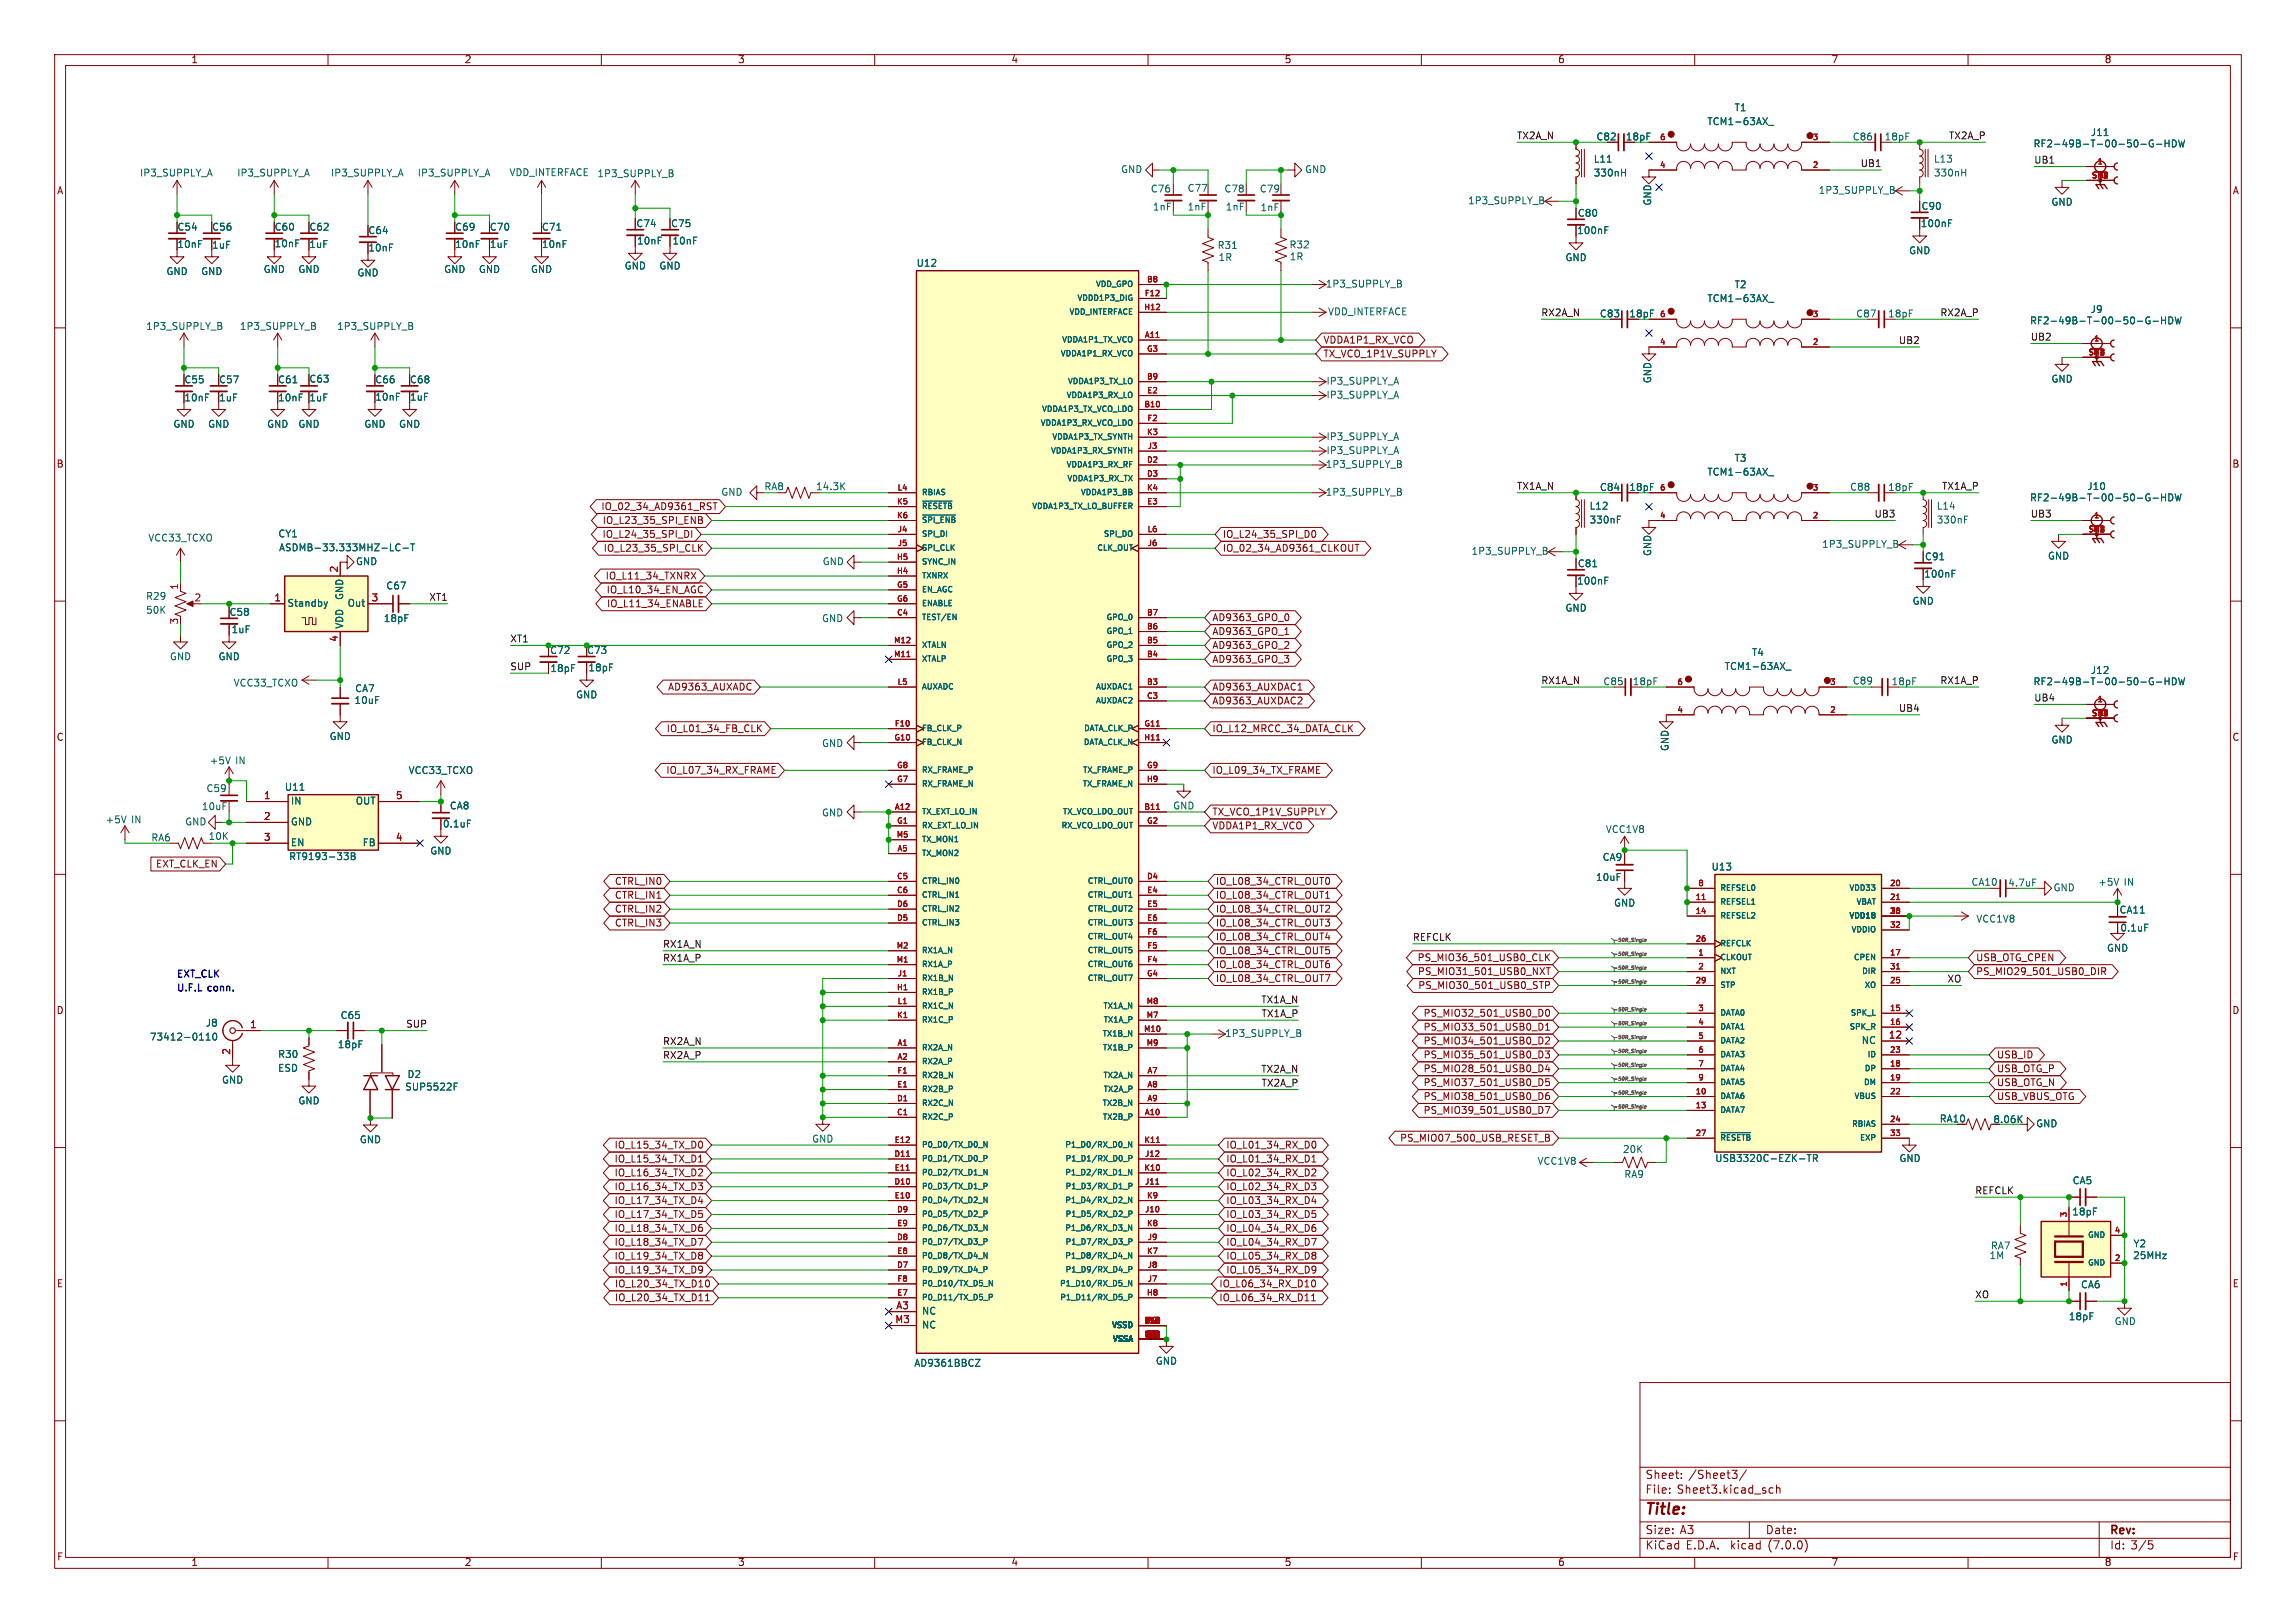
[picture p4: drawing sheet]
<svg xmlns="http://www.w3.org/2000/svg" width="420mm" height="297mm" viewBox="0 0 420 297" stroke-linecap="round" stroke-linejoin="round" font-family="sans-serif">
<defs><g id="words">
<text font-size="2.8" fill="#840000" x="301" y="277.8">Title:</text>
<g font-size="2.1" fill="#840000">
<text x="301" y="273.6">File:</text>
<text x="301" y="270.9">Sheet:</text>
<text x="306.8" y="273.6">Sheet3.kicad_sch</text>
<text x="308.9" y="270.9">/Sheet3/</text>
<text x="301" y="281">Size:</text>
<text x="307.3" y="281">A3</text>
<text x="323" y="281">Date:</text>
<text x="386" y="281.2">Rev:</text>
<text x="301" y="283.8">KiCad</text>
<text x="308.4" y="283.8">E.D.A.</text>
<text x="316.6" y="283.8">kicad</text>
<text x="323.6" y="283.8">(7.0.0)</text>
<text x="386" y="283.8">Id: 3/5</text>
</g>
<g font-size="1.8" fill="#840000">
<text x="35" y="11.8">1</text>
<text x="85" y="11.8">2</text>
<text x="135" y="11.8">3</text>
<text x="185" y="11.8">4</text>
<text x="235" y="11.8">5</text>
<text x="285" y="11.8">6</text>
<text x="335" y="11.8">7</text>
<text x="385" y="11.8">8</text>
<text x="297.3" y="26">18pF</text>
<text x="10.4" y="35.8">A</text>
<text x="408.4" y="35.8">A</text>
<text x="116.3" y="41.8">C74</text>
<text x="122.7" y="41.8">C75</text>
<text x="288.6" y="39.9">C80</text>
<text x="351.4" y="38.7">C90</text>
<text x="32.4" y="42.5">C54</text>
<text x="38.7" y="42.5">C56</text>
<text x="50.2" y="42.5">C60</text>
<text x="50.2" y="45.5">10nF</text>
<text x="56.5" y="42.5">C62</text>
<text x="67.3" y="43.1">C64</text>
<text x="83.2" y="42.5">C69</text>
<text x="89.5" y="42.5">C70</text>
<text x="99.1" y="42.5">C71</text>
<text x="298" y="58.4">18pF</text>
<text x="242.1" y="65.7">TX_VCO_1P1V_SUPPLY</text>
<text x="242.1" y="63.1">VDDA1P1_RX_VCO</text>
<text x="33.7" y="70.4">C55</text>
<text x="40" y="70.4">C57</text>
<text x="50.8" y="70.4">C61</text>
<text x="56.5" y="70.3">C63</text>
<text x="68.6" y="70.4">C66</text>
<text x="74.9" y="70.4">C68</text>
<text x="10.3" y="85.8">B</text>
<text x="408.3" y="85.8">B</text>
<text x="109.9" y="93.6">IO_02_34_AD9361_RST</text>
<text x="298" y="90.1">18pF</text>
<text x="110.1" y="98.7">IO_L24_35_SPI_DI</text>
<text x="110.1" y="96.2">IO_L23_35_SPI_ENB</text>
<text x="110.3" y="101.2">IO_L23_35_SPI_CLK</text>
<text x="223.7" y="101.2">IO_02_34_AD9361_CLKOUT</text>
<text x="223.7" y="98.7">IO_L24_35_SPI_D0</text>
<text x="110.7" y="106.3">IO_L11_34_TXNRX</text>
<text x="288.6" y="104.1">C81</text>
<text x="352.1" y="102.8">C91</text>
<text x="41.9" y="113">C58</text>
<text x="110.8" y="108.9">IO_L10_34_EN_AGC</text>
<text x="110.9" y="111.4">IO_L11_34_ENABLE</text>
<text x="221.8" y="113.9">AD9363_GPO_0</text>
<text x="100.6" y="120">C72</text>
<text x="107.3" y="120">C73</text>
<text x="221.8" y="119">AD9363_GPO_2</text>
<text x="221.8" y="116.5">AD9363_GPO_1</text>
<text x="221.8" y="121.6">AD9363_GPO_3</text>
<text x="122.1" y="126.6">AD9363_AUXADC</text>
<text x="221.8" y="129.2">AD9363_AUXDAC2</text>
<text x="221.8" y="126.6">AD9363_AUXDAC1</text>
<text x="10.3" y="135.8">C</text>
<text x="121.8" y="134.3">IO_L01_34_FB_CLK</text>
<text x="221.8" y="134.3">IO_L12_MRCC_34_DATA_CLK</text>
<text x="408.3" y="135.8">C</text>
<text x="121.8" y="141.9">IO_L07_34_RX_FRAME</text>
<text x="221.8" y="141.9">IO_L09_34_TX_FRAME</text>
<text x="221.8" y="149.5">TX_VCO_1P1V_SUPPLY</text>
<text x="221.8" y="152">VDDA1P1_RX_VCO</text>
<text x="28.4" y="159">EXT_CLK_EN</text>
<text x="112.4" y="162.2">CTRL_IN0</text>
<text x="112.4" y="164.7">CTRL_IN1</text>
<text x="112.4" y="167.3">CTRL_IN2</text>
<text x="222.4" y="162.2">IO_L08_34_CTRL_OUT0</text>
<text x="222.4" y="164.7">IO_L08_34_CTRL_OUT1</text>
<text x="222.4" y="167.3">IO_L08_34_CTRL_OUT2</text>
<text x="387.6" y="167.4">CA11</text>
<text x="112.4" y="169.8">CTRL_IN3</text>
<text x="222.4" y="172.4">IO_L08_34_CTRL_OUT4</text>
<text x="222.4" y="169.8">IO_L08_34_CTRL_OUT3</text>
<text x="222.4" y="174.9">IO_L08_34_CTRL_OUT5</text>
<text x="222.4" y="177.4">IO_L08_34_CTRL_OUT6</text>
<text x="222.4" y="180">IO_L08_34_CTRL_OUT7</text>
<text x="259.2" y="176.2">PS_MIO36_501_USB0_CLK</text>
<text x="259.2" y="178.7">PS_MIO31_501_USB0_NXT</text>
<text x="361.5" y="178.7">PS_MIO29_501_USB0_DIR</text>
<text x="361.5" y="176.2">USB_OTG_CPEN</text>
<text x="10.3" y="185.8">D</text>
<text x="259.3" y="181.3">PS_MIO30_501_USB0_STP</text>
<text x="408.3" y="185.8">D</text>
<text x="260.3" y="188.9">PS_MIO33_501_USB0_D1</text>
<text x="260.3" y="191.4">PS_MIO34_501_USB0_D2</text>
<text x="260.3" y="186.3">PS_MIO32_501_USB0_D0</text>
<text x="260.3" y="196.5">PS_MIO28_501_USB0_D4</text>
<text x="260.3" y="194">PS_MIO35_501_USB0_D3</text>
<text x="365.3" y="194">USB_ID</text>
<text x="365.3" y="196.5">USB_OTG_P</text>
<text x="260.3" y="201.6">PS_MIO38_501_USB0_D6</text>
<text x="260.3" y="199">PS_MIO37_501_USB0_D5</text>
<text x="365.3" y="201.6">USB_VBUS_OTG</text>
<text x="365.3" y="199">USB_OTG_N</text>
<text x="256" y="209.2">PS_MIO07_500_USB_RESET_B</text>
<text x="260.3" y="204.1">PS_MIO39_501_USB0_D7</text>
<text x="354.8" y="205.7">RA10</text>
<text x="364.6" y="205.8">8.06K</text>
<text x="112.3" y="210.5">IO_L15_34_TX_D0</text>
<text x="112.3" y="213">IO_L15_34_TX_D1</text>
<text x="112.3" y="215.5">IO_L16_34_TX_D2</text>
<text x="224.3" y="213">IO_L01_34_RX_D1</text>
<text x="224.3" y="215.5">IO_L02_34_RX_D2</text>
<text x="224.3" y="210.5">IO_L01_34_RX_D0</text>
<text x="112.3" y="220.6">IO_L17_34_TX_D4</text>
<text x="112.3" y="218.1">IO_L16_34_TX_D3</text>
<text x="224.3" y="220.6">IO_L03_34_RX_D4</text>
<text x="224.3" y="218.1">IO_L02_34_RX_D3</text>
<text x="112.3" y="225.7">IO_L18_34_TX_D6</text>
<text x="112.3" y="223.2">IO_L17_34_TX_D5</text>
<text x="224.3" y="225.7">IO_L04_34_RX_D6</text>
<text x="224.3" y="223.2">IO_L03_34_RX_D5</text>
<text x="112.3" y="230.8">IO_L19_34_TX_D8</text>
<text x="112.3" y="233.3">IO_L19_34_TX_D9</text>
<text x="112.3" y="228.2">IO_L18_34_TX_D7</text>
<text x="224.3" y="230.8">IO_L05_34_RX_D8</text>
<text x="224.3" y="233.3">IO_L05_34_RX_D9</text>
<text x="224.3" y="228.2">IO_L04_34_RX_D7</text>
<text x="10.4" y="235.8">E</text>
<text x="112.4" y="235.9">IO_L20_34_TX_D10</text>
<text x="112.4" y="238.4">IO_L20_34_TX_D11</text>
<text x="223" y="235.9">IO_L06_34_RX_D10</text>
<text x="223" y="238.4">IO_L06_34_RX_D11</text>
<text x="408.3" y="235.8">E</text>
<text x="10.4" y="285.8">F</text>
<text x="35" y="286.8">1</text>
<text x="85" y="286.8">2</text>
<text x="135" y="286.8">3</text>
<text x="185" y="286.8">4</text>
<text x="235" y="286.8">5</text>
<text x="285" y="286.8">6</text>
<text x="335" y="286.8">7</text>
<text x="385" y="286.8">8</text>
<text x="408.4" y="285.8">F</text>
</g>
<g font-size="1.8" fill="#006464">
<text x="312.2" y="23.2">TCM1-63AX_</text>
<text x="317.2" y="20.6">T1</text>
<text x="292" y="26">C82</text>
<text x="338.8" y="26">C86</text>
<text x="344.7" y="26">18pF</text>
<text x="371.9" y="27.2">RF2-49B-T-00-50-G-HDW</text>
<text x="382.4" y="25.2">J11</text>
<text x="25.5" y="32.6">IP3_SUPPLY_A</text>
<text x="43.3" y="32.6">IP3_SUPPLY_A</text>
<text x="60.5" y="32.6">IP3_SUPPLY_A</text>
<text x="76.3" y="32.6">IP3_SUPPLY_A</text>
<text x="93.1" y="32.5">VDD_INTERFACE</text>
<text x="109.2" y="32.7">1P3_SUPPLY_B</text>
<text x="205" y="31.9">GND</text>
<text x="210.4" y="35.5">C76</text>
<text x="217.2" y="35.4">C77</text>
<text x="223.9" y="35.5">C78</text>
<text x="230.4" y="35.5">C79</text>
<text x="238.7" y="31.9">GND</text>
<text x="291.5" y="30">L11</text>
<text x="291.5" y="32.6">330nH</text>
<text x="332.6" y="35.8">1P3_SUPPLY_B</text>
<text x="353.7" y="30">L13</text>
<text x="353.7" y="32.6">330nH</text>
<text x="210.8" y="38.8">1nF</text>
<text x="217.2" y="38.8">1nF</text>
<text x="224.2" y="38.8">1nF</text>
<text x="230.5" y="38.9">1nF</text>
<text x="268.5" y="37.7">1P3_SUPPLY_B</text>
<text x="302.3" y="37.7" transform="rotate(-90 302.3 37.7)">GND</text>
<text x="351.3" y="41.8">100nF</text>
<text x="375.2" y="37.9">GND</text>
<text x="32.4" y="45.7">10nF</text>
<text x="38.7" y="45.8">1uF</text>
<text x="56.5" y="45.7">1uF</text>
<text x="67.3" y="46.3">10nF</text>
<text x="83.2" y="45.7">10nF</text>
<text x="89.5" y="45.7">1uF</text>
<text x="99.1" y="45.7">10nF</text>
<text x="116.5" y="45">10nF</text>
<text x="122.9" y="45">10nF</text>
<text x="222.7" y="45.8">R31</text>
<text x="235.8" y="45.7">R32</text>
<text x="235.9" y="47.9">1R</text>
<text x="288.4" y="43.1">100nF</text>
<text x="349.2" y="46.8">GND</text>
<text x="30.4" y="50.6">GND</text>
<text x="36.7" y="50.6">GND</text>
<text x="48.2" y="50.2">GND</text>
<text x="54.5" y="50.2">GND</text>
<text x="65.3" y="50.9">GND</text>
<text x="81.2" y="50.2">GND</text>
<text x="87.5" y="50.2">GND</text>
<text x="97.1" y="50.2">GND</text>
<text x="114.2" y="49.6">GND</text>
<text x="120.6" y="49.6">GND</text>
<text x="167.6" y="49.1">U12</text>
<text x="222.8" y="48">1R</text>
<text x="242.4" y="52.9">1P3_SUPPLY_B</text>
<text x="286.3" y="48.1">GND</text>
<text x="317.2" y="53">T2</text>
<text x="242.9" y="58">VDD_INTERFACE</text>
<text x="292.6" y="58.4">C83</text>
<text x="312.2" y="55.6">TCM1-63AX_</text>
<text x="339.5" y="58.4">C87</text>
<text x="345.3" y="58.4">18pF</text>
<text x="371.3" y="59.6">RF2-49B-T-00-50-G-HDW</text>
<text x="382.4" y="57.6">J9</text>
<text x="26.7" y="60.6">1P3_SUPPLY_B</text>
<text x="43.8" y="60.6">1P3_SUPPLY_B</text>
<text x="61.6" y="60.6">1P3_SUPPLY_B</text>
<text x="242.6" y="70.7">IP3_SUPPLY_A</text>
<text x="302.3" y="70.2" transform="rotate(-90 302.3 70.2)">GND</text>
<text x="375.2" y="70.3">GND</text>
<text x="33.7" y="73.7">10nF</text>
<text x="40" y="73.7">1uF</text>
<text x="50.8" y="73.7">10nF</text>
<text x="56.5" y="73.7">1uF</text>
<text x="68.6" y="73.6">10nF</text>
<text x="74.9" y="73.6">1uF</text>
<text x="242.6" y="73.2">IP3_SUPPLY_A</text>
<text x="31.7" y="78.5">GND</text>
<text x="38" y="78.5">GND</text>
<text x="48.8" y="78.5">GND</text>
<text x="54.5" y="78.5">GND</text>
<text x="66.6" y="78.5">GND</text>
<text x="72.9" y="78.5">GND</text>
<text x="242.6" y="83.4">IP3_SUPPLY_A</text>
<text x="242.6" y="80.8">IP3_SUPPLY_A</text>
<text x="149.2" y="90">14.3K</text>
<text x="242.4" y="85.9">1P3_SUPPLY_B</text>
<text x="312.2" y="87.3">TCM1-63AX_</text>
<text x="317.2" y="84.8">T3</text>
<text x="381.8" y="89.9">J10</text>
<text x="131.9" y="91">GND</text>
<text x="242.4" y="91">1P3_SUPPLY_B</text>
<text x="290.7" y="93.5">L12</text>
<text x="292.6" y="90.1">C84</text>
<text x="338.4" y="90.1">C88</text>
<text x="345.3" y="90.1">18pF</text>
<text x="354.2" y="93.5">L14</text>
<text x="371.3" y="92">RF2-49B-T-00-50-G-HDW</text>
<text x="27.1" y="99.4">VCC33_TCXO</text>
<text x="50.9" y="98.6">CY1</text>
<text x="51" y="101.2">ASDMB-33.333MHZ-LC-T</text>
<text x="269.1" y="101.8">1P3_SUPPLY_B</text>
<text x="290.7" y="96.1">330nF</text>
<text x="302.3" y="101.8" transform="rotate(-90 302.3 101.8)">GND</text>
<text x="333.3" y="100.5">1P3_SUPPLY_B</text>
<text x="354.2" y="96.1">330nF</text>
<text x="65.1" y="103.7">GND</text>
<text x="150.4" y="103.7">GND</text>
<text x="288.4" y="107.3">100nF</text>
<text x="351.9" y="106">100nF</text>
<text x="374.6" y="102.7">GND</text>
<text x="26.7" y="110">R29</text>
<text x="26.7" y="112.6">50K</text>
<text x="52.6" y="111.3">Standby</text>
<text x="63.1" y="109.9" transform="rotate(-90 63.1 109.9)">GND</text>
<text x="63.5" y="111.3">Out</text>
<text x="70.6" y="108.1">C67</text>
<text x="286.3" y="112.2">GND</text>
<text x="349.8" y="110.9">GND</text>
<text x="42.3" y="116.1">1uF</text>
<text x="63.1" y="115.1" transform="rotate(-90 63.1 115.1)">VDD</text>
<text x="70.1" y="114.1">18pF</text>
<text x="150.3" y="114.1">GND</text>
<text x="31" y="121.1">GND</text>
<text x="39.9" y="121.1">GND</text>
<text x="42.7" y="125.9">VCC33_TCXO</text>
<text x="100.6" y="123.3">18pF</text>
<text x="107.6" y="123.1">18pF</text>
<text x="293.2" y="125.7">C85</text>
<text x="298.6" y="125.7">18pF</text>
<text x="315.4" y="122.9">TCM1-63AX_</text>
<text x="320.4" y="120.3">T4</text>
<text x="338.8" y="125.5">C89</text>
<text x="346" y="125.7">18pF</text>
<text x="371.9" y="125.7">RF2-49B-T-00-50-G-HDW</text>
<text x="382.4" y="123.6">J12</text>
<text x="64.8" y="129.1">10uF</text>
<text x="64.9" y="126.9">CA7</text>
<text x="105.3" y="128.1">GND</text>
<text x="60.2" y="135.7">GND</text>
<text x="150.3" y="137">GND</text>
<text x="305.5" y="137.5" transform="rotate(-90 305.5 137.5)">GND</text>
<text x="375.2" y="136.3">GND</text>
<text x="38.3" y="140.1">+5V</text>
<text x="43.1" y="140.1">IN</text>
<text x="74.7" y="141.9">VCC33_TCXO</text>
<text x="36.9" y="148.5">10uF</text>
<text x="37.7" y="145.2">C59</text>
<text x="52" y="145">U11</text>
<text x="53.2" y="147.5">IN</text>
<text x="65" y="147.5">OUT</text>
<text x="82.2" y="148.4">CA8</text>
<text x="150.3" y="149.7">GND</text>
<text x="214.5" y="148.4">GND</text>
<text x="19.3" y="150.9">+5V</text>
<text x="24" y="150.9">IN</text>
<text x="27.6" y="154.2">RA6</text>
<text x="33.8" y="151.3">GND</text>
<text x="38.1" y="154">10K</text>
<text x="53.2" y="151.3">GND</text>
<text x="53.2" y="155.1">EN</text>
<text x="66.2" y="155.1">FB</text>
<text x="81" y="151.7">0.1uF</text>
<text x="293.7" y="152.7">VCC1V8</text>
<text x="52.8" y="157.7">RT9193-33B</text>
<text x="78.6" y="156.7">GND</text>
<text x="291.9" y="161.5">10uF</text>
<text x="293.1" y="157.8">CA9</text>
<text x="313" y="159.6">U13</text>
<text x="295.2" y="166.2">GND</text>
<text x="360.6" y="162.4">CA10</text>
<text x="367.3" y="162.5">4.7uF</text>
<text x="375.6" y="163.4">GND</text>
<text x="383.7" y="162.4">+5V</text>
<text x="388.5" y="162.4">IN</text>
<text x="361.4" y="169.1">VCC1V8</text>
<text x="387.8" y="170.8">0.1uF</text>
<text x="385.4" y="174.4">GND</text>
<text x="27.4" y="190.7">73412-0110</text>
<text x="37.6" y="188.2">J8</text>
<text x="62.2" y="186.8">C65</text>
<text x="224" y="190.1">1P3_SUPPLY_B</text>
<text x="340.4" y="191.3">NC</text>
<text x="50.8" y="193.9">R30</text>
<text x="50.8" y="196.4">ESD</text>
<text x="61.7" y="192.1">18pF</text>
<text x="74.5" y="197.5">D2</text>
<text x="40.5" y="198.6">GND</text>
<text x="54.5" y="202.4">GND</text>
<text x="74.1" y="199.8">SUP5522F</text>
<text x="65.8" y="209.5">GND</text>
<text x="148.5" y="209.4">GND</text>
<text x="372.4" y="206.6">GND</text>
<text x="281.2" y="213.4">VCC1V8</text>
<text x="296.8" y="211.3">20K</text>
<text x="297.1" y="215.8">RA9</text>
<text x="313.7" y="212.9">USB3320C-EZK-TR</text>
<text x="347.4" y="212.9">GND</text>
<text x="379.1" y="217">CA5</text>
<text x="379" y="222.7">18pF</text>
<text x="363.9" y="230.7">1M</text>
<text x="364.1" y="228.9">RA7</text>
<text x="390.1" y="230.7">25MHz</text>
<text x="390.2" y="228.5">Y2</text>
<text x="380.6" y="236">CA6</text>
<text x="168.7" y="240.9">NC</text>
<text x="168.7" y="243.4">NC</text>
<text x="378.4" y="241.9">18pF</text>
<text x="386.7" y="242.8">GND</text>
<text x="167.2" y="250.4">AD9361BBCZ</text>
<text x="211.4" y="250">GND</text>
</g>
<g font-size="1.8" fill="#0f0f0f">
<text x="277.5" y="25.7">TX2A_N</text>
<text x="356.4" y="25.7">TX2A_P</text>
<text x="340.2" y="30.8">UB1</text>
<text x="372.1" y="30.1">UB1</text>
<text x="281.9" y="58.1">RX2A_N</text>
<text x="354.8" y="58.1">RX2A_P</text>
<text x="347.2" y="63.2">UB2</text>
<text x="371.5" y="62.5">UB2</text>
<text x="277.5" y="89.8">TX1A_N</text>
<text x="355.1" y="89.8">TX1A_P</text>
<text x="342.8" y="94.9">UB3</text>
<text x="371.5" y="94.9">UB3</text>
<text x="78.4" y="110.1">XT1</text>
<text x="93.3" y="117.8">XT1</text>
<text x="93.3" y="122.8">SUP</text>
<text x="281.9" y="125.4">RX1A_N</text>
<text x="354.8" y="125.4">RX1A_P</text>
<text x="347.2" y="130.5">UB4</text>
<text x="372.1" y="128.6">UB4</text>
<text x="121.3" y="173.6">RX1A_N</text>
<text x="258.4" y="172.4">REFCLK</text>
<text x="121.3" y="176.2">RX1A_P</text>
<text x="356.1" y="180">XO</text>
<text x="230.6" y="183.8">TX1A_N</text>
<text x="74.2" y="188.2">SUP</text>
<text x="121.3" y="191.4">RX2A_N</text>
<text x="230.7" y="186.3">TX1A_P</text>
<text x="121.3" y="194">RX2A_P</text>
<text x="230.6" y="196.5">TX2A_N</text>
<text x="230.7" y="199">TX2A_P</text>
<text x="361.3" y="218.7">REFCLK</text>
<text x="361.3" y="237.8">XO</text>
</g>
<text font-size="1.8" fill="#009600" x="139.8" y="90">RA8</text>
<g font-size="1.8" fill="#a90000">
<text x="32.8" y="108" transform="rotate(-90 32.8 108)">1</text>
<text x="62" y="104.8" transform="rotate(-90 62 104.8)">2</text>
<text x="35.5" y="110.2">2</text>
<text x="50.1" y="110.2">1</text>
<text x="67.9" y="110.2">3</text>
<text x="32.8" y="114.3" transform="rotate(-90 32.8 114.3)">3</text>
<text x="62" y="117.5" transform="rotate(-90 62 117.5)">4</text>
<text x="48.2" y="146.4">1</text>
<text x="72.4" y="146.4">5</text>
<text x="48.2" y="150.2">2</text>
<text x="48.2" y="154.1">3</text>
<text x="72.4" y="154.1">4</text>
<text x="45.7" y="188.3">1</text>
<text x="345.4" y="190.2">12</text>
<text x="42.3" y="193.1" transform="rotate(-90 42.3 193.1)">2</text>
<text x="163.9" y="239.8">A3</text>
<text x="163.7" y="242.3">M3</text>
</g>
<g font-size="1.8" fill="#0000c2">
<text x="32.4" y="179.1">EXT_CLK</text>
<text x="32.4" y="181.6">U.F.L</text>
<text x="38.2" y="181.6">conn.</text>
</g>
<g font-size="1.4" fill="#a90000">
<text x="303.6" y="25.8">6</text>
<text x="331.5" y="25.8">3</text>
<text x="303.6" y="30.9">4</text>
<text x="331.5" y="30.9">2</text>
<text x="382.6" y="32.8">SH1</text>
<text x="383.6" y="30.2">1</text>
<text x="384.6" y="32.8">2</text>
<text x="209.7" y="51.8">B8</text>
<text x="209.2" y="56.9">H12</text>
<text x="209.3" y="54.4">F12</text>
<text x="303.6" y="58.2">6</text>
<text x="331.5" y="58.2">3</text>
<text x="209.3" y="62">A11</text>
<text x="209.7" y="64.5">G3</text>
<text x="303.6" y="63.2">4</text>
<text x="331.5" y="63.2">2</text>
<text x="382" y="65.2">SH1</text>
<text x="383" y="62.6">1</text>
<text x="383.9" y="65.2">2</text>
<text x="209.7" y="69.6">B9</text>
<text x="209.3" y="74.7">B10</text>
<text x="209.8" y="72.1">E2</text>
<text x="209.8" y="77.2">F2</text>
<text x="209.7" y="79.8">K3</text>
<text x="209.9" y="82.3">J3</text>
<text x="164.1" y="89.9">L4</text>
<text x="209.7" y="84.8">D2</text>
<text x="209.7" y="87.4">D3</text>
<text x="209.7" y="89.9">K4</text>
<text x="303.6" y="89.9">6</text>
<text x="331.5" y="89.9">3</text>
<text x="164" y="92.5">K5</text>
<text x="164" y="95">K6</text>
<text x="209.8" y="92.5">E3</text>
<text x="303.6" y="95">4</text>
<text x="331.5" y="95">2</text>
<text x="383" y="95">1</text>
<text x="164.1" y="97.5">J4</text>
<text x="164.1" y="100.1">J5</text>
<text x="209.8" y="97.5">L6</text>
<text x="209.9" y="100.1">J6</text>
<text x="382" y="97.5">SH1</text>
<text x="383.9" y="97.5">2</text>
<text x="164" y="105.2">H4</text>
<text x="164" y="102.6">H5</text>
<text x="164" y="107.7">G5</text>
<text x="164" y="112.8">C4</text>
<text x="164" y="110.2">G6</text>
<text x="209.7" y="112.8">B7</text>
<text x="163.5" y="117.9">M12</text>
<text x="209.7" y="117.9">B5</text>
<text x="209.7" y="115.3">B6</text>
<text x="163.5" y="120.4">M11</text>
<text x="164.1" y="125.5">L5</text>
<text x="209.7" y="125.5">B3</text>
<text x="209.7" y="120.4">B4</text>
<text x="306.8" y="125.5">6</text>
<text x="334.7" y="125.5">3</text>
<text x="209.7" y="128">C3</text>
<text x="306.8" y="130.6">4</text>
<text x="334.7" y="130.6">2</text>
<text x="382.6" y="131.2">SH1</text>
<text x="383.6" y="128.7">1</text>
<text x="384.6" y="131.2">2</text>
<text x="163.5" y="135.6">G10</text>
<text x="163.6" y="133.1">F10</text>
<text x="209.2" y="135.6">H11</text>
<text x="209.3" y="133.1">G11</text>
<text x="164" y="143.3">G7</text>
<text x="164" y="140.7">G8</text>
<text x="209.7" y="143.3">H9</text>
<text x="209.7" y="140.7">G9</text>
<text x="163.6" y="148.3">A12</text>
<text x="209.3" y="148.3">B11</text>
<text x="163.9" y="153.4">M5</text>
<text x="164" y="150.9">G1</text>
<text x="164.1" y="156">A5</text>
<text x="209.7" y="150.9">G2</text>
<text x="164" y="161">C5</text>
<text x="209.7" y="161">D4</text>
<text x="164" y="163.6">C6</text>
<text x="164" y="166.1">D6</text>
<text x="209.8" y="163.6">E4</text>
<text x="209.8" y="166.1">E5</text>
<text x="310.1" y="164.8">11</text>
<text x="310.1" y="167.4">14</text>
<text x="310.6" y="162.3">8</text>
<text x="345.7" y="162.3">20</text>
<text x="345.7" y="164.8">21</text>
<text x="345.7" y="167.4">30</text>
<text x="163.9" y="173.7">M2</text>
<text x="164" y="168.7">D5</text>
<text x="209.8" y="168.7">E6</text>
<text x="209.8" y="173.7">F5</text>
<text x="209.8" y="171.2">F6</text>
<text x="310.1" y="172.5">26</text>
<text x="345.7" y="169.9">32</text>
<text x="163.9" y="176.3">M1</text>
<text x="164.1" y="178.8">J1</text>
<text x="209.7" y="178.8">G4</text>
<text x="209.8" y="176.3">F4</text>
<text x="310.6" y="175">1</text>
<text x="310.6" y="177.5">2</text>
<text x="345.7" y="175">17</text>
<text x="345.7" y="177.5">31</text>
<text x="164" y="181.4">H1</text>
<text x="164.1" y="183.9">L1</text>
<text x="209.7" y="183.9">M8</text>
<text x="310.1" y="180.1">29</text>
<text x="310.6" y="185.2">3</text>
<text x="345.7" y="185.2">15</text>
<text x="345.7" y="180.1">25</text>
<text x="164" y="186.4">K1</text>
<text x="164.1" y="191.5">A1</text>
<text x="209.2" y="189">M10</text>
<text x="209.7" y="186.4">M7</text>
<text x="209.7" y="191.5">M9</text>
<text x="310.6" y="187.7">4</text>
<text x="310.6" y="190.2">5</text>
<text x="345.7" y="187.7">16</text>
<text x="164.1" y="194.1">A2</text>
<text x="164.1" y="196.6">F1</text>
<text x="209.8" y="196.6">A7</text>
<text x="310.6" y="192.8">6</text>
<text x="310.6" y="195.3">7</text>
<text x="310.6" y="197.9">9</text>
<text x="345.7" y="195.3">18</text>
<text x="345.7" y="197.9">19</text>
<text x="345.7" y="192.8">23</text>
<text x="164" y="201.7">D1</text>
<text x="164.1" y="199.1">E1</text>
<text x="209.8" y="199.1">A8</text>
<text x="209.8" y="201.7">A9</text>
<text x="310.1" y="200.4">10</text>
<text x="310.1" y="202.9">13</text>
<text x="345.7" y="200.4">22</text>
<text x="163.6" y="209.3">E12</text>
<text x="164" y="204.2">C1</text>
<text x="209.3" y="209.3">K11</text>
<text x="209.3" y="204.2">A10</text>
<text x="310.1" y="208">27</text>
<text x="345.7" y="205.5">24</text>
<text x="345.7" y="208">33</text>
<text x="163.5" y="211.8">D11</text>
<text x="163.6" y="214.4">E11</text>
<text x="209.3" y="214.4">K10</text>
<text x="209.4" y="211.8">J12</text>
<text x="163.5" y="216.9">D10</text>
<text x="163.6" y="219.5">E10</text>
<text x="164" y="222">D9</text>
<text x="209.4" y="222">J10</text>
<text x="209.4" y="216.9">J11</text>
<text x="209.7" y="219.5">K9</text>
<text x="164" y="227.1">D8</text>
<text x="164.1" y="224.5">E9</text>
<text x="209.7" y="224.5">K8</text>
<text x="209.9" y="227.1">J9</text>
<text x="378.2" y="222.8" transform="rotate(-90 378.2 222.8)">3</text>
<text x="386.8" y="225.8">4</text>
<text x="164" y="232.2">D7</text>
<text x="164.1" y="229.6">E8</text>
<text x="209.7" y="229.6">K7</text>
<text x="209.9" y="232.2">J8</text>
<text x="386.8" y="230.9">2</text>
<text x="164.1" y="237.2">E7</text>
<text x="164.1" y="234.7">F8</text>
<text x="209.7" y="237.2">H8</text>
<text x="209.9" y="234.7">J7</text>
<text x="378.2" y="235.5" transform="rotate(-90 378.2 235.5)">1</text>
<text x="209.3" y="242.3">K12</text>
<text x="209.3" y="242.3">F11</text>
<text x="209.4" y="244.9">L10</text>
<text x="209.7" y="244.9">M4</text>
<text x="209.7" y="244.9">C2</text>
<text x="209.8" y="242.3">F7</text>
</g>
<g font-size="1.4" fill="#006464">
<text x="200.3" y="52.8">VDD_GPO</text>
<text x="195.5" y="57.8">VDD_INTERFACE</text>
<text x="196.9" y="55.3">VDDD1P3_DIG</text>
<text x="193.9" y="65.5">VDDA1P1_RX_VCO</text>
<text x="194.1" y="62.9">VDDA1P1_TX_VCO</text>
<text x="195.2" y="70.5">VDDA1P3_TX_LO</text>
<text x="190.4" y="75.6">VDDA1P3_TX_VCO_LDO</text>
<text x="194.9" y="73.1">VDDA1P3_RX_LO</text>
<text x="190.2" y="78.2">VDDA1P3_RX_VCO_LDO</text>
<text x="192.1" y="83.2">VDDA1P3_RX_SYNTH</text>
<text x="192.3" y="80.7">VDDA1P3_TX_SYNTH</text>
<text x="194.9" y="85.8">VDDA1P3_RX_RF</text>
<text x="195.1" y="88.3">VDDA1P3_RX_TX</text>
<text x="168.7" y="93.9">~{RESETB}</text>
<text x="168.7" y="90.9">RBIAS</text>
<text x="188.7" y="93.4">VDDA1P3_TX_LO_BUFFER</text>
<text x="197.6" y="90.9">VDDA1P3_BB</text>
<text x="168.7" y="98.5">SPI_DI</text>
<text x="168.7" y="101">SPI_CLK</text>
<text x="168.7" y="96.4">~{SPI_ENB}</text>
<text x="200.6" y="101">CLK_OUT</text>
<text x="201.8" y="98.5">SPI_DO</text>
<text x="168.7" y="106.1">TXNRX</text>
<text x="168.7" y="103.6">SYNC_IN</text>
<text x="168.7" y="113.7">TEST/EN</text>
<text x="168.7" y="108.6">EN_AGC</text>
<text x="168.7" y="111.2">ENABLE</text>
<text x="202.2" y="113.7">GPO_0</text>
<text x="168.7" y="118.8">XTALN</text>
<text x="202.2" y="118.8">GPO_2</text>
<text x="202.2" y="116.3">GPO_1</text>
<text x="168.7" y="121.3">XTALP</text>
<text x="202.2" y="121.3">GPO_3</text>
<text x="168.7" y="126.4">AUXADC</text>
<text x="200.3" y="126.4">AUXDAC1</text>
<text x="200.3" y="129">AUXDAC2</text>
<text x="168.7" y="134">FB_CLK_P</text>
<text x="168.7" y="136.6">FB_CLK_N</text>
<text x="198.1" y="136.6">DATA_CLK_N</text>
<text x="198.1" y="134">DATA_CLK_P</text>
<text x="168.7" y="141.7">RX_FRAME_P</text>
<text x="197.9" y="141.7">TX_FRAME_P</text>
<text x="168.7" y="149.3">TX_EXT_LO_IN</text>
<text x="168.7" y="144.2">RX_FRAME_N</text>
<text x="194.3" y="149.3">TX_VCO_LDO_OUT</text>
<text x="197.9" y="144.2">TX_FRAME_N</text>
<text x="168.7" y="151.8">RX_EXT_LO_IN</text>
<text x="168.7" y="154.4">TX_MON1</text>
<text x="194" y="151.8">RX_VCO_LDO_OUT</text>
<text x="168.7" y="156.9">TX_MON2</text>
<text x="168.7" y="162">CTRL_IN0</text>
<text x="198.8" y="162">CTRL_OUT0</text>
<text x="168.7" y="164.5">CTRL_IN1</text>
<text x="168.7" y="167.1">CTRL_IN2</text>
<text x="198.8" y="164.5">CTRL_OUT1</text>
<text x="198.8" y="167.1">CTRL_OUT2</text>
<text x="314.7" y="165.8">REFSEL1</text>
<text x="314.7" y="163.3">REFSEL0</text>
<text x="338.1" y="163.3">VDD33</text>
<text x="339.4" y="165.8">VBAT</text>
<text x="168.7" y="169.6">CTRL_IN3</text>
<text x="198.8" y="169.6">CTRL_OUT3</text>
<text x="198.8" y="172.1">CTRL_OUT4</text>
<text x="314.7" y="168.3">REFSEL2</text>
<text x="314.7" y="173.4">REFCLK</text>
<text x="338.1" y="168.3">VDD18</text>
<text x="338.5" y="170.9">VDDIO</text>
<text x="168.7" y="179.8">RX1B_N</text>
<text x="168.7" y="177.2">RX1A_P</text>
<text x="168.7" y="174.7">RX1A_N</text>
<text x="198.8" y="177.2">CTRL_OUT6</text>
<text x="198.8" y="174.7">CTRL_OUT5</text>
<text x="198.8" y="179.8">CTRL_OUT7</text>
<text x="314.7" y="176">CLKOUT</text>
<text x="314.7" y="178.5">NXT</text>
<text x="339" y="176">CPEN</text>
<text x="340.5" y="178.5">DIR</text>
<text x="168.7" y="182.3">RX1B_P</text>
<text x="168.7" y="184.8">RX1C_N</text>
<text x="201.7" y="184.8">TX1A_N</text>
<text x="314.7" y="181">STP</text>
<text x="340.9" y="181">XO</text>
<text x="168.7" y="187.4">RX1C_P</text>
<text x="201.5" y="189.9">TX1B_N</text>
<text x="201.7" y="187.4">TX1A_P</text>
<text x="314.7" y="186.1">DATA0</text>
<text x="314.7" y="188.7">DATA1</text>
<text x="314.7" y="191.2">DATA2</text>
<text x="338.2" y="188.7">SPK_R</text>
<text x="338.4" y="186.1">SPK_L</text>
<text x="168.7" y="192.5">RX2A_N</text>
<text x="168.7" y="195">RX2A_P</text>
<text x="168.7" y="197.5">RX2B_N</text>
<text x="201.6" y="192.5">TX1B_P</text>
<text x="201.7" y="197.5">TX2A_N</text>
<text x="314.7" y="193.7">DATA3</text>
<text x="314.7" y="196.3">DATA4</text>
<text x="340.9" y="196.3">DP</text>
<text x="341.5" y="193.7">ID</text>
<text x="168.7" y="202.6">RX2C_N</text>
<text x="168.7" y="200.1">RX2B_P</text>
<text x="201.5" y="202.6">TX2B_N</text>
<text x="201.7" y="200.1">TX2A_P</text>
<text x="314.7" y="201.4">DATA6</text>
<text x="314.7" y="203.9">DATA7</text>
<text x="314.7" y="198.8">DATA5</text>
<text x="339.1" y="201.4">VBUS</text>
<text x="340.8" y="198.8">DM</text>
<text x="168.7" y="205.2">RX2C_P</text>
<text x="201.6" y="205.2">TX2B_P</text>
<text x="314.7" y="209.5">~{RESETB}</text>
<text x="338.6" y="206.4">RBIAS</text>
<text x="340.1" y="209">EXP</text>
<text x="168.7" y="212.8">P0_D1/TX_D0_P</text>
<text x="168.7" y="215.3">P0_D2/TX_D1_N</text>
<text x="168.7" y="210.2">P0_D0/TX_D0_N</text>
<text x="194.7" y="215.3">P1_D2/RX_D1_N</text>
<text x="194.7" y="210.2">P1_D0/RX_D0_N</text>
<text x="194.7" y="212.8">P1_D1/RX_D0_P</text>
<text x="168.7" y="217.9">P0_D3/TX_D1_P</text>
<text x="168.7" y="220.4">P0_D4/TX_D2_N</text>
<text x="194.7" y="220.4">P1_D4/RX_D2_N</text>
<text x="194.7" y="217.9">P1_D3/RX_D1_P</text>
<text x="168.7" y="222.9">P0_D5/TX_D2_P</text>
<text x="168.7" y="225.5">P0_D6/TX_D3_N</text>
<text x="194.7" y="225.5">P1_D6/RX_D3_N</text>
<text x="194.7" y="222.9">P1_D5/RX_D2_P</text>
<text x="381.8" y="226.8">GND</text>
<text x="168.7" y="233.1">P0_D9/TX_D4_P</text>
<text x="168.7" y="228">P0_D7/TX_D3_P</text>
<text x="168.7" y="230.6">P0_D8/TX_D4_N</text>
<text x="194.7" y="230.6">P1_D8/RX_D4_N</text>
<text x="194.7" y="233.1">P1_D9/RX_D4_P</text>
<text x="194.7" y="228">P1_D7/RX_D3_P</text>
<text x="381.8" y="231.8">GND</text>
<text x="168.7" y="238.2">P0_D11/TX_D5_P</text>
<text x="168.7" y="235.6">P0_D10/TX_D5_N</text>
<text x="193.7" y="235.6">P1_D10/RX_D5_N</text>
<text x="193.8" y="238.2">P1_D11/RX_D5_P</text>
<text x="203.3" y="243.3">VSSD</text>
<text x="203.4" y="245.8">VSSA</text>
</g>
<g font-size=".9" fill="#484848">
<text x="296" y="172.6">50R_Single</text>
<text x="296" y="177.7">50R_Single</text>
<text x="296" y="175.1">50R_Single</text>
<text x="296" y="180.2">50R_Single</text>
<text x="296" y="185.3">50R_Single</text>
<text x="296" y="190.4">50R_Single</text>
<text x="296" y="187.8">50R_Single</text>
<text x="296" y="192.9">50R_Single</text>
<text x="296" y="195.5">50R_Single</text>
<text x="296" y="198">50R_Single</text>
<text x="296" y="200.5">50R_Single</text>
<text x="296" y="203.1">50R_Single</text>
</g>
</g></defs>
<g fill="none" stroke="#840000" stroke-width=".18">
<path d="M10 10h400v277h-400zM12 12h396v273h-396zM60 10v2M110 10v2M160 10v2M210 10v2M260 10v2M310 10v2M360 10v2M32.4 33v2.6M32.4 33l-.8 1.3M32.4 33l.7 1.3"/>
<path d="M50.2 33l-.8 1.3M50.2 33v2.6M50.2 33l.7 1.3M67.3 33v2.6M67.3 33l-.8 1.3M67.3 33l.8 1.3M83.2 33l-.8 1.3M83.2 33v2.6M83.2 33l.7 1.3M99.1 33v2.6M99.1 33l-.8 1.3M99.1 33l.7 1.3"/>
<path d="M116.2 33l-.8 1.3M116.2 33v2.6M116.2 33l.8 1.3M210.8 31.1v-1.3l-1.3 1.3 1.3 1.3v-1.3h1.3M214.6 33.7v2M214.6 36.7v2M221 36.7v2M228 33.7v2M228 36.7v2M234.3 33.7v2M234.3 36.7v2M235.6 31.1h1.3v-1.3l1.2 1.3-1.2 1.3v-1.3"/>
<path d="M282.6 36.8l1.2 .8M282.6 36.8h2.5M283.8 36.1l-1.2 .7M288.3 26v1.3a.64 .64 0 0 1 .6 .6 .64 .64 0 0 1-.6 .7 .64 .64 0 0 1 .6 .6 .64 .64 0 0 1-.6 .6 .64 .64 0 0 1 .6 .7 .64 .64 0 0 1-.6 .6 .64 .64 0 0 1 .6 .7 .64 .64 0 0 1-.6 .6v1.3M289.3 27.3v5.1M289.8 27.3v5.1M294 26h2M301.6 26h5.1v.4a1.27 1.27 0 0 0 1.3 1.2 1.27 1.27 0 0 0 1.2-1.2 1.27 1.27 0 0 0 1.3 1.2 1.27 1.27 0 0 0 1.3-1.2 1.27 1.27 0 0 0 1.3 1.2 1.27 1.27 0 0 0 1.2-1.2 1.27 1.27 0 0 0 1.3 1.2 1.27 1.27 0 0 0 1.3-1.2v-.4h2.5v.4a1.27 1.27 0 0 0 1.3 1.2 1.27 1.27 0 0 0 1.2-1.2 1.27 1.27 0 0 0 1.3 1.2 1.27 1.27 0 0 0 1.3-1.2 1.27 1.27 0 0 0 1.3 1.2 1.27 1.27 0 0 0 1.2-1.2 1.27 1.27 0 0 0 1.3 1.2 1.27 1.27 0 0 0 1.3-1.2v-.4h5M334.6 31.1h-5v-.3a1.27 1.27 0 0 0-1.3-1.3 1.27 1.27 0 0 0-1.3 1.3 1.27 1.27 0 0 0-1.2-1.3 1.27 1.27 0 0 0-1.3 1.3 1.27 1.27 0 0 0-1.3-1.3 1.27 1.27 0 0 0-1.3 1.3 1.27 1.27 0 0 0-1.2-1.3 1.27 1.27 0 0 0-1.3 1.3v.3h-2.5v-.3a1.27 1.27 0 0 0-1.3-1.3 1.27 1.27 0 0 0-1.3 1.3 1.27 1.27 0 0 0-1.2-1.3 1.27 1.27 0 0 0-1.3 1.3 1.27 1.27 0 0 0-1.3-1.3 1.27 1.27 0 0 0-1.3 1.3 1.27 1.27 0 0 0-1.2-1.3 1.27 1.27 0 0 0-1.3 1.3v.3h-5.1v1.3h1.3l-1.3 1.3-1.2-1.3h1.2M341 26h2M344 26h2.1M346.7 34.9l1.3 .8"/>
<path d="M346.7 34.9h2.5M348 34.2l-1.3 .7M351.2 39.9v3.3h1.2l-1.2 1.3-1.3-1.3h1.3M351.2 26v1.3a.64 .64 0 0 1 .6 .6 .64 .64 0 0 1-.6 .7 .64 .64 0 0 1 .6 .6 .64 .64 0 0 1-.6 .6 .64 .64 0 0 1 .6 .7 .64 .64 0 0 1-.6 .6 .64 .64 0 0 1 .6 .7 .64 .64 0 0 1-.6 .6v1.3M352.2 27.3v5.1M352.7 27.3v5.1M377.2 33v1.3h1.3l-1.3 1.3-1.3-1.3h1.3M381.6 30.5h5.1M381.6 33h5.1M10 60h2M32.4 43.7v3.3h1.3l-1.3 1.3-1.3-1.3h1.3M38.7 43.7v3.3h1.3l-1.3 1.3-1.2-1.3h1.2"/>
<path d="M50.2 45.7v1.3h1.2l-1.2 1.3-1.3-1.3h1.3M56.5 43.7v3.3h1.3l-1.3 1.3-1.3-1.3h1.3M67.3 44.3v3.3h1.3l-1.3 1.3-1.3-1.3h1.3M83.2 43.7v3.3h1.3l-1.3 1.3-1.3-1.3h1.3M89.5 43.7v3.3h1.3l-1.3 1.3-1.2-1.3h1.2M99.1 43.7v3.3h1.2l-1.2 1.3-1.3-1.3h1.3M116.2 43.1v3.3h1.3l-1.3 1.2-1.3-1.2h1.3M122.6 43.1v3.3h1.2l-1.2 1.2-1.3-1.2h1.3M208.3 52.1h5.1M208.3 54.6h5.1M208.3 57.2h5.1M221 41.9v1.5l1 .4-2 .8 2 .7-2 .8 2 .8-2 .7 1 .4v1.5"/>
<path d="M234.3 41.9v1.5l1 .4-2 .8 2 .7-2 .8 2 .8-2 .7 1 .4v1.5M240 52.1h2.6M240 57.2h2.6M241.3 51.3l1.3 .8M241.3 56.4l1.3 .8M242.6 52.1l-1.3 .7M242.6 57.2l-1.3 .7M288.3 41.1v3.4h1.3l-1.3 1.2-1.3-1.2h1.3M294.6 58.4h2.1M301.6 58.4h5.1v.3a1.27 1.27 0 0 0 1.3 1.3 1.27 1.27 0 0 0 1.2-1.3 1.27 1.27 0 0 0 1.3 1.3 1.27 1.27 0 0 0 1.3-1.3 1.27 1.27 0 0 0 1.3 1.3 1.27 1.27 0 0 0 1.2-1.3 1.27 1.27 0 0 0 1.3 1.3 1.27 1.27 0 0 0 1.3-1.3v-.3h2.5v.3a1.27 1.27 0 0 0 1.3 1.3 1.27 1.27 0 0 0 1.2-1.3 1.27 1.27 0 0 0 1.3 1.3 1.27 1.27 0 0 0 1.3-1.3 1.27 1.27 0 0 0 1.3 1.3 1.27 1.27 0 0 0 1.2-1.3 1.27 1.27 0 0 0 1.3 1.3 1.27 1.27 0 0 0 1.3-1.3v-.3h5M341.6 58.4h2.1M344.7 58.4h2"/>
<path d="M408 60h2M33.7 71.6v3.3h1.2l-1.2 1.3-1.3-1.3h1.3M33.7 61v2.5M33.7 61l-.8 1.2M33.7 61l.7 1.2M40 71.6v3.3h1.3l-1.3 1.3-1.3-1.3h1.3M50.8 71.6v3.3h1.3l-1.3 1.3-1.3-1.3h1.3M50.8 61v2.5M50.8 61l-.8 1.2M50.8 61l.8 1.2M56.5 71.6v3.3h1.3l-1.3 1.3-1.3-1.3h1.3M68.6 71.6v3.3h1.2l-1.2 1.3-1.3-1.3h1.3"/>
<path d="M68.6 61v2.5M68.6 61l-.8 1.2M68.6 61l.7 1.2M74.9 71.6v3.3h1.3l-1.3 1.3-1.2-1.3h1.2M208.3 72.4h5.1M208.3 62.2h5.1M208.3 74.9h5.1M208.3 69.9h5.1M208.3 77.5h5.1M208.3 64.8h5.1M240 72.4h2.6M240 69.9h2.6"/>
<path d="M241.3 71.6l1.3 .8M241.3 79.2l1.3 .8M241.3 69.1l1.3 .8M241.8 63.5h22l1.1 1.3-1.1 1.2h-22l-1.1-1.2zM241.8 61h17.7l1.2 1.2-1.2 1.3h-17.7l-1.1-1.3zM242.6 72.4l-1.3 .8M242.6 69.9l-1.3 .7M334.6 63.5h-5v-.3a1.27 1.27 0 0 0-1.3-1.3 1.27 1.27 0 0 0-1.3 1.3 1.27 1.27 0 0 0-1.2-1.3 1.27 1.27 0 0 0-1.3 1.3 1.27 1.27 0 0 0-1.3-1.3 1.27 1.27 0 0 0-1.3 1.3 1.27 1.27 0 0 0-1.2-1.3 1.27 1.27 0 0 0-1.3 1.3v.3h-2.5v-.3a1.27 1.27 0 0 0-1.3-1.3 1.27 1.27 0 0 0-1.3 1.3 1.27 1.27 0 0 0-1.2-1.3 1.27 1.27 0 0 0-1.3 1.3 1.27 1.27 0 0 0-1.3-1.3 1.27 1.27 0 0 0-1.3 1.3 1.27 1.27 0 0 0-1.2-1.3 1.27 1.27 0 0 0-1.3 1.3v.3h-5.1v1.3h1.3l-1.3 1.2-1.2-1.2h1.2M377.2 65.4v1.3h1.3l-1.3 1.2-1.3-1.2h1.3M381 62.9h5.1M381 65.4h5.1M109.1 91.4h22.5l1.1 1.3-1.1 1.3h-22.5l-1.1-1.3z"/>
<path d="M109.3 96.5h17.9l1.1 1.3-1.1 1.3h-17.9l-1.1-1.3zM109.3 94h19.8l1.1 1.3-1.1 1.2h-19.8l-1.1-1.2zM109.5 99.1h19.6l1.1 1.2-1.1 1.3h-19.6l-1.1-1.3zM125.9 97.3l.1 .3-.1 .6M126.5 97.1v1.2M127.8 94.5l.6 .2v.2l-.2 .2M127.8 95.1h.4M128.2 95.1l.3 .3-.1 .3-.6 .1M128.5 99.6l-.7 .7M130.4 92h.8M130.8 92v1.3M138.4 90.2v-1.3l-1.2 1.3 1.2 1.2v-1.2h1.3"/>
<path d="M143.5 90.2h.3l.3-1 .8 2 .8-2 .7 2 .8-2 .8 2 .3-1h1.6M162.6 90.2h5M162.6 92.7h5M162.6 97.8h5M162.6 95.3h5M167.6 99.7l1.3 .6-1.3 .7M208.3 99.7l-1.3 .6 1.3 .7M208.3 90.2h5.1M208.3 82.6h5.1M208.3 80h5.1M208.3 85.1h5.1M208.3 87.6h5.1"/>
<path d="M208.3 92.7h5.1M208.3 97.8h5.1M223.4 99.1h26.3l1.1 1.2-1.1 1.3h-26.3l-1.2-1.3zM223.4 96.5h18.5l1.1 1.3-1.1 1.3h-18.5l-1.2-1.3zM240 97.3l.2-.2a.68 .68 0 0 1 .5 .6 .68 .68 0 0 1-.5 .6l-.2-.2M240 90.2h2.6M240 82.6h2.6M240 80h2.6M240 85.1h2.6M241.3 81.8l1.3 .8M241.3 89.4l1.3 .8M241.3 84.3l1.3 .8"/>
<path d="M242.6 82.6l-1.3 .7M242.6 90.2l-1.3 .7M242.6 80l-1.3 .8M242.6 85.1l-1.3 .8M247.9 99.6h.7M248.2 99.6v1.3M288.3 90.2v1.2a.64 .64 0 0 1 .6 .7 .64 .64 0 0 1-.6 .6 .64 .64 0 0 1 .6 .6 .64 .64 0 0 1-.6 .7 .64 .64 0 0 1 .6 .6 .64 .64 0 0 1-.6 .7 .64 .64 0 0 1 .6 .6 .64 .64 0 0 1-.6 .6v1.3M289.3 91.4v5.1M289.8 91.4v5.1M294.6 90.2h2.1M301.6 90.2h5.1v.3a1.27 1.27 0 0 0 1.3 1.3 1.27 1.27 0 0 0 1.2-1.3 1.27 1.27 0 0 0 1.3 1.3 1.27 1.27 0 0 0 1.3-1.3 1.27 1.27 0 0 0 1.3 1.3 1.27 1.27 0 0 0 1.2-1.3 1.27 1.27 0 0 0 1.3 1.3 1.27 1.27 0 0 0 1.3-1.3v-.3h2.5v.3a1.27 1.27 0 0 0 1.3 1.3 1.27 1.27 0 0 0 1.2-1.3 1.27 1.27 0 0 0 1.3 1.3 1.27 1.27 0 0 0 1.3-1.3 1.27 1.27 0 0 0 1.3 1.3 1.27 1.27 0 0 0 1.2-1.3 1.27 1.27 0 0 0 1.3 1.3 1.27 1.27 0 0 0 1.3-1.3v-.3h5M334.6 95.3h-5v-.4a1.27 1.27 0 0 0-1.3-1.2 1.27 1.27 0 0 0-1.3 1.2 1.27 1.27 0 0 0-1.2-1.2 1.27 1.27 0 0 0-1.3 1.2 1.27 1.27 0 0 0-1.3-1.2 1.27 1.27 0 0 0-1.3 1.2 1.27 1.27 0 0 0-1.2-1.2 1.27 1.27 0 0 0-1.3 1.2v.4h-2.5v-.4a1.27 1.27 0 0 0-1.3-1.2 1.27 1.27 0 0 0-1.3 1.2 1.27 1.27 0 0 0-1.2-1.2 1.27 1.27 0 0 0-1.3 1.2 1.27 1.27 0 0 0-1.3-1.2 1.27 1.27 0 0 0-1.3 1.2 1.27 1.27 0 0 0-1.2-1.2 1.27 1.27 0 0 0-1.3 1.2v.4h-5.1v1.2h1.3l-1.3 1.3-1.2-1.3h1.2"/>
<path d="M341.6 90.2h2.1M344.7 90.2h2M347.3 99.7l1.3 .8M347.3 99.7h2.6M348.6 98.9l-1.3 .8M351.8 90.2v1.2a.64 .64 0 0 1 .6 .7 .64 .64 0 0 1-.6 .6 .64 .64 0 0 1 .6 .6 .64 .64 0 0 1-.6 .7 .64 .64 0 0 1 .6 .6 .64 .64 0 0 1-.6 .7 .64 .64 0 0 1 .6 .6 .64 .64 0 0 1-.6 .6v1.3M352.8 91.4v5.1M353.3 91.4v5.1M376.6 97.8v1.3h1.2l-1.2 1.2-1.3-1.2h1.3M381 97.8h5.1M381 95.3h5.1M10 110h2"/>
<path d="M33 108.2l1 .4-2 .7 2 .8-2 .8 2 .7-2 .8 1 .4v.2M33 116.2v1.3h1.3l-1.3 1.2-1.3-1.2h1.3M33 100.3v2.6M33 106.7v1.3M33 100.3l.8 1.3M33 100.3l-.7 1.3M34.5 110.5h1.1M41.9 114.2v3.3h1.3l-1.3 1.2-1.3-1.2h1.3M49.5 110.5h2.6M55.2 113h.7v1.3h.6v-1.3h.6v1.3h.7v-1.3M62.2 115.6v2.5M63.5 102.9v1.2l1.3-1.2-1.3-1.3v1.3h-1.3v2.5"/>
<path d="M67.3 110.5h4.6M72.9 110.5h2M109.8 104.1h18l1.1 1.3-1.1 1.3h-18l-1.1-1.3zM110 106.7h19.1l1.1 1.3-1.1 1.2h-19.1l-1.1-1.2zM110.1 109.2h19l1.1 1.3-1.1 1.3h-19l-1.1-1.3zM126.4 104.7l.9 1.3M127.3 104.7l-.9 1.3M127.9 110.4h.4M127.9 111h.6M127.9 109.8h.6M128 100.2l.5 .7M128.3 107.2l.2 .2"/>
<path d="M128.5 108.4l-.2 .1M156.2 113v-1.2l-1.3 1.2 1.3 1.3v-1.3h1.3M156.2 102.9v-1.3l-1.3 1.3 1.3 1.2v-1.2h1.3M162.6 118.1h5M162.6 113h5M162.6 108h5M162.6 110.5h5M162.6 105.4h5M162.6 102.9h5M162.6 100.3h5M208.3 118.1h5.1M208.3 115.6h5.1"/>
<path d="M208.3 113h5.1M208.3 100.3h5.1M221.5 111.8h15.4l1.1 1.2-1.1 1.3h-15.4l-1.2-1.3zM221.5 116.8h15.4l1.1 1.3-1.1 1.3h-15.4l-1.2-1.3zM221.5 114.3h15.4l1.1 1.3-1.1 1.2h-15.4l-1.2-1.2zM221.5 119.4h15.4l1.1 1.3-1.1 1.2h-15.4l-1.2-1.2zM235 119.9h.7l-.4 .5M235 116.1h.7M235.3 115l.1-.1v1.2M235.5 117.4l.2 .2v.3l-.7 .8h.7M235.6 112.4l.1 .4-.1 .7M283.2 101l1.3 .7"/>
<path d="M283.2 101h2.5M284.5 100.2l-1.3 .8M288.3 105.3v3.3h1.3l-1.3 1.3-1.3-1.3h1.3M351.8 104v3.3h1.3l-1.3 1.3-1.3-1.3h1.3M408 110h2M55.2 124.5h2.6M55.2 124.5l1.3 .7M56.5 123.7l-1.3 .8M62.2 128.8v3.3h1.3l-1.3 1.3-1.2-1.3h1.2M62.2 125.7v2.1M100.3 121.2v2M107.3 121.2v3.3h1.3l-1.3 1.2-1.3-1.2h1.3"/>
<path d="M120.9 139.7h21.5l1.1 1.3-1.1 1.2h-21.5l-1.1-1.2zM121 132.1h18.9l1.1 1.3-1.1 1.2h-18.9l-1.1-1.2zM121.3 124.5h16.7l1.1 1.2-1.1 1.3h-16.7l-1.1-1.3zM137.3 125.1h.1M137.4 126.2h-.1M138.8 133.2l.5 .7M139.3 132.6l-.7 .8M156.2 135.9v-1.3l-1.3 1.3 1.3 1.3v-1.3h1.3M162.6 125.7h5M162.6 120.7h5M162.6 133.4h5M162.6 135.9h5"/>
<path d="M167.6 132.7l1.3 .7-1.3 .6M167.6 135.3l1.3 .6-1.3 .6M208.3 132.7l-1.3 .7 1.3 .6M208.3 135.3l-1.3 .6 1.3 .6M208.3 125.7h5.1M208.3 120.7h5.1M208.3 128.3h5.1M208.3 133.4h5.1M208.3 135.9h5.1M221.5 127h17.8l1.2 1.3-1.2 1.2h-17.8l-1.2-1.2zM221.5 124.5h17.8l1.2 1.2-1.2 1.3h-17.8l-1.2-1.3zM221.5 132.1h27.1l1.1 1.3-1.1 1.2h-27.1l-1.2-1.2z"/>
<path d="M221.5 139.7h21.1l1.1 1.3-1.1 1.2h-21.1l-1.2-1.2zM235.5 120.4l.2 .3v.3l-.2 .2M237.4 126.3h.8M237.7 125.2l.1-.2v1.3M237.9 127.6l.3 .2-.1 .3-.7 .7h.8M295.3 125.7h2M304.8 125.7h5.1v.3a1.27 1.27 0 0 0 1.2 1.3 1.27 1.27 0 0 0 1.3-1.3 1.27 1.27 0 0 0 1.3 1.3 1.27 1.27 0 0 0 1.3-1.3 1.27 1.27 0 0 0 1.2 1.3 1.27 1.27 0 0 0 1.3-1.3 1.27 1.27 0 0 0 1.3 1.3 1.27 1.27 0 0 0 1.2-1.3v-.3h2.6v.3a1.27 1.27 0 0 0 1.2 1.3 1.27 1.27 0 0 0 1.3-1.3 1.27 1.27 0 0 0 1.3 1.3 1.27 1.27 0 0 0 1.3-1.3 1.27 1.27 0 0 0 1.2 1.3 1.27 1.27 0 0 0 1.3-1.3 1.27 1.27 0 0 0 1.3 1.3 1.27 1.27 0 0 0 1.2-1.3v-.3h5.1M337.8 130.8h-5.1v-.3a1.27 1.27 0 0 0-1.2-1.3 1.27 1.27 0 0 0-1.3 1.3 1.27 1.27 0 0 0-1.3-1.3 1.27 1.27 0 0 0-1.2 1.3 1.27 1.27 0 0 0-1.3-1.3 1.27 1.27 0 0 0-1.3 1.3 1.27 1.27 0 0 0-1.3-1.3 1.27 1.27 0 0 0-1.2 1.3v.3h-2.6v-.3a1.27 1.27 0 0 0-1.2-1.3 1.27 1.27 0 0 0-1.3 1.3 1.27 1.27 0 0 0-1.3-1.3 1.27 1.27 0 0 0-1.2 1.3 1.27 1.27 0 0 0-1.3-1.3 1.27 1.27 0 0 0-1.3 1.3 1.27 1.27 0 0 0-1.3-1.3 1.27 1.27 0 0 0-1.2 1.3v.3h-5.1v1.3h1.3l-1.3 1.3-1.3-1.3h1.3M342.3 125.7h2M345.3 125.7h2M377.2 131.4v1.3h1.3l-1.3 1.3-1.3-1.3h1.3M381.6 128.9h5.1"/>
<path d="M381.6 131.4h5.1M10 160h2M22.9 151.1l-.8 1.3M22.9 151.1v2.6M22.9 151.1l.7 1.3M27.6 156.8h12.6l1.1 1.3-1.1 1.3h-12.6zM31.1 154.3h1.5l.4 1 .8-2 .7 2 .8-2 .8 2 .7-2 .4 1h1.5M39.4 150.5v-1.3l-1.3 1.3 1.3 1.3v-1.3h1.2M41.9 140.3v2.6M41.9 143.5v2M41.9 146.6v2M41.9 140.3l-.8 1.3"/>
<path d="M41.9 140.3l.8 1.3M45.1 150.5h7.6M45.1 146.7h7.6M45.1 154.3h7.6M69.2 146.7h7.6M69.2 154.3h7.6M80.6 149.7v3.3h1.3l-1.3 1.3-1.2-1.3h1.2M80.6 142.9l.8 1.2M80.6 142.9v2.5M80.6 146.7v2M80.6 142.9l-.7 1.2M141.2 141.5h.6"/>
<path d="M141.2 140.3h.6M141.2 140.9h.5M156.2 148.6v-1.3l-1.3 1.3 1.3 1.3v-1.3h1.3M162.6 148.6h5M162.6 156.2h5M162.6 151.1h5M162.6 143.5h5M162.6 141h5M162.6 153.7h5M208.3 148.6h5.1M208.3 151.1h5.1M208.3 143.5h5.1"/>
<path d="M208.3 141h5.1M216.5 143.5v1.3h1.3l-1.3 1.3-1.2-1.3h1.2M221.5 149.9h17.7l1.1 1.2-1.1 1.3h-17.7l-1.2-1.3zM221.5 147.3h22l1.1 1.3-1.1 1.3h-22l-1.2-1.3zM240.8 141.5h.6M240.8 140.3h.6M297.2 159.3v3.3h1.2l-1.2 1.2-1.3-1.2h1.3M297.2 153l-.8 1.3M297.2 153v2.6M297.2 156.2v2M297.2 153l.7 1.3M408 160h2"/>
<path d="M111.5 160h9.9l1.2 1.3-1.2 1.3h-9.9l-1.1-1.3zM111.5 167.6h9.9l1.2 1.3-1.2 1.3h-9.9l-1.1-1.3zM111.5 162.6h9.9l1.2 1.2-1.2 1.3h-9.9l-1.1-1.3zM111.5 165.1h9.9l1.2 1.3-1.2 1.2h-9.9l-1.1-1.2zM162.6 161.3h5M162.6 163.8h5M162.6 168.9h5M162.6 166.4h5M162.6 176.5h5M162.6 174h5M162.6 179.1h5M208.3 161.3h5.1"/>
<path d="M208.3 163.8h5.1M208.3 168.9h5.1M208.3 166.4h5.1M208.3 176.5h5.1M208.3 174h5.1M208.3 171.5h5.1M208.3 179.1h5.1M222.1 172.7h22.3l1.1 1.3-1.1 1.3h-22.3l-1.1-1.3zM222.1 170.2h22.3l1.1 1.3-1.1 1.2h-22.3l-1.1-1.2zM222.1 160h22.3l1.1 1.3-1.1 1.3h-22.3l-1.1-1.3zM222.1 175.3h22.3l1.1 1.2-1.1 1.3h-22.3l-1.1-1.3zM222.1 177.8h22.3l1.1 1.3-1.1 1.2h-22.3l-1.1-1.2z"/>
<path d="M222.1 167.6h22.3l1.1 1.3-1.1 1.3h-22.3l-1.1-1.3zM222.1 162.6h22.3l1.1 1.2-1.1 1.3h-22.3l-1.1-1.3zM222.1 165.1h22.3l1.1 1.3-1.1 1.2h-22.3l-1.1-1.2zM242.4 178.4h.9l-.6 1.2M242.4 168.2h.8l-.4 .5M242.5 171.6h.8M242.5 164.4h.7M242.5 173.3h.7M242.7 163.3l.1-.2v1.3M242.8 175.8h.3M242.9 160.6a.79 .79 0 0 1 0 1.2M243 173.8l.2 .2v.3l-.2 .2"/>
<path d="M243 165.7l.2 .2v.3l-.8 .7h.8M243 168.7l.2 .2v.3l-.2 .3M243 176.3l.2 .2v.3l-.2 .3M243.1 171.2v.8M258.4 174h25.6l1.1 1.3-1.1 1.2h-25.6l-1.1-1.2zM258.4 176.5h25.6l1.1 1.3-1.1 1.3h-25.6l-1.1-1.3zM258.5 179.1h25.5l1.1 1.2-1.1 1.3h-25.5l-1.1-1.3zM282.7 174.5v1.3M282.8 177.1h.8M282.9 175.1l.5 .7M283.2 177.1v1.3M283.4 174.5l-.7 .8"/>
<path d="M308.6 175.3h5.1M308.6 165.1h5.1M308.6 167.6h5.1M308.6 177.8h5.1M308.6 162.6h5.1M308.6 172.7h5.1M313.7 174.6l1.3 .7-1.3 .6M313.7 172.1l1.3 .6-1.3 .7M344.2 175.3h5M344.2 165.1h5M344.2 167.6h5M344.2 177.8h5"/>
<path d="M344.2 162.6h5M344.2 170.2h5M357.5 167.6h2.5M358.8 166.9l1.2 .7M360 167.6l-1.2 .8M361.2 176.5h25.2l1.1 1.3-1.1 1.3h-25.2l-1.2-1.3zM361.2 174h15.5l1.2 1.3-1.2 1.2h-15.5l-1.2-1.2zM363.9 162.6h2M372.7 162.6h1.3v-1.3l1.3 1.3-1.3 1.2v-1.2M384.5 177.8l.6-.1 .1-.2-.1-.3-.6-.1v1.3M384.8 177.8l.4 .6M387.3 168.8v2h-1.2l1.2 1.3 1.3-1.3h-1.3v-1.3"/>
<path d="M387.3 162.6v2.5M387.3 162.6l-.7 1.2M387.3 162.6l.8 1.2M42.5 190.4v4.5h1.3l-1.3 1.3-1.2-1.3h1.2M43.1 188.6h4.5M56.5 189.9v1.5l-1 .4 2 .7-2 .8 2 .8-2 .7 2 .8-1 .4v2.8h1.3l-1.3 1.2-1.3-1.2h1.3M61.6 188.6h2M64.6 188.6h2.1M67.7 199.5v5.1M67.8 196.9v-.6h4.1v.6M69.8 191.1v5.1M71.8 199.5v5.1"/>
<path d="M162.6 191.8h5M162.6 194.3h5M162.6 196.9h5M162.6 199.4h5M162.6 181.6h5M162.6 186.7h5M162.6 184.2h5M208.3 191.8h5.1M208.3 196.9h5.1M208.3 199.4h5.1M208.3 186.7h5.1M208.3 184.2h5.1"/>
<path d="M208.3 189.2h5.1M221.6 189.2h2.6M222.9 188.5l1.3 .7M224.2 189.2l-1.3 .8M259.5 199.4h24.5l1.1 1.3-1.1 1.2h-24.5l-1.1-1.2zM259.5 186.7h24.5l1.1 1.3-1.1 1.2h-24.5l-1.1-1.2zM259.5 189.2h24.5l1.1 1.3-1.1 1.3h-24.5l-1.1-1.3zM259.5 184.1h24.5l1.1 1.3-1.1 1.3h-24.5l-1.1-1.3zM259.5 194.3h24.5l1.1 1.3-1.1 1.3h-24.5l-1.1-1.3zM259.5 196.8h24.5l1.1 1.3-1.1 1.3h-24.5l-1.1-1.3zM259.5 191.8h24.5l1.1 1.2-1.1 1.3h-24.5l-1.1-1.3zM281.8 187.2a.68 .68 0 0 1 .4 .7 .68 .68 0 0 1-.4 .6"/>
<path d="M282.7 192.3h.7l-.4 .5 .4 .1v.6l-.2 .1-.5-.1M282.7 180.3l.6-.1 .1-.1v-.4l-.7-.1v1.3M282.7 189.9l.5-.1 .2 .4-.7 .9h.7M282.7 188.5h.7M282.7 187.6l.4-.4v1.3M282.8 184.8l.2-.1a.68 .68 0 0 1 .5 .6 .68 .68 0 0 1-.5 .7l-.3-.5zM283 194.8l-.3 .9h.8M283.3 199.9l-.3 .1a.86 .86 0 0 0 0 1.2l.4-.1v-.4l-.2-.3-.4 .1-.1 .2M283.3 195.3v.8M283.4 197.4h-.6l-.1 .6 .2-.1 .4 .1 .1 .1v.5l-.2 .1-.5-.1M308.6 185.4h5.1M308.6 188h5.1"/>
<path d="M308.6 195.6h5.1M308.6 198.1h5.1M308.6 193h5.1M308.6 180.3h5.1M308.6 190.5h5.1M344.2 185.4h5M344.2 188h5M344.2 195.6h5M344.2 198.1h5M344.2 193h5M344.2 180.3h5M344.2 190.5h5"/>
<path d="M365 191.8h7.9l1.1 1.2-1.1 1.3h-7.9l-1.1-1.3zM365 199.4h15.4l1.1 1.3-1.1 1.2h-15.4l-1.1-1.2zM365 196.8h11.9l1.1 1.3-1.1 1.3h-11.9l-1.1-1.3zM365 194.3h11.8l1.1 1.3-1.1 1.3h-11.8l-1.1-1.3zM10 210h2M67.8 204.6v1.3h1.2l-1.2 1.2-1.3-1.2h1.3M111.5 218.4h17.6l1.1 1.3-1.1 1.3h-17.6l-1.1-1.3zM111.5 208.3h17.6l1.1 1.3-1.1 1.2h-17.6l-1.1-1.2zM111.5 210.8h17.6l1.1 1.3-1.1 1.3h-17.6l-1.1-1.3zM111.5 213.4h17.6l1.1 1.2-1.1 1.3h-17.6l-1.1-1.3zM111.5 215.9h17.6l1.1 1.3-1.1 1.2h-17.6l-1.1-1.2zM127.7 216.5h.8l-.4 .4 .3 .2 .1 .4-.2 .2h-.4"/>
<path d="M127.8 212.6h.7M127.8 219.8h.8M127.8 211.7l.3-.3v1.2M128 213.9l.4 .1 .1 .3-.8 .9h.8M128.1 208.8a.68 .68 0 0 1 .4 .7 .68 .68 0 0 1-.4 .6M128.4 219.4v.9M150.5 204.5v1.2h1.3l-1.3 1.3-1.3-1.3h1.3M162.6 204.5h5M162.6 201.9h5M162.6 217.2h5M162.6 212.1h5M162.6 219.7h5"/>
<path d="M162.6 214.6h5M162.6 209.6h5M208.3 204.5h5.1M208.3 201.9h5.1M208.3 217.2h5.1M208.3 212.1h5.1M208.3 219.7h5.1M208.3 214.6h5.1M208.3 209.6h5.1M224 210.8h17.9l1.1 1.3-1.1 1.3h-17.9l-1.1-1.3zM224 218.4h17.9l1.1 1.3-1.1 1.3h-17.9l-1.1-1.3zM224 215.9h17.9l1.1 1.3-1.1 1.2h-17.9l-1.1-1.2z"/>
<path d="M224 213.4h17.9l1.1 1.2-1.1 1.3h-17.9l-1.1-1.3zM224 208.3h17.9l1.1 1.3-1.1 1.2h-17.9l-1.1-1.2zM239.9 216.5h.8l-.4 .4 .3 .2 .1 .4-.2 .2h-.4M240 212.6h.7M240 211.7l.3-.3v1.2M240 219.8h.8M240.2 213.9l.4 .1 .1 .3-.8 .9h.8M240.3 208.8a.68 .68 0 0 1 .4 .7 .68 .68 0 0 1-.4 .6M240.6 219.4v.9M255.2 207h28.8l1.1 1.3-1.1 1.3h-28.8l-1.1-1.3zM259.5 201.9h24.5l1.1 1.3-1.1 1.3h-24.5l-1.1-1.3zM282.7 202.5h.8l-.5 1.3"/>
<path d="M282.7 207.6l.6 .1 .1 .2-.3 .3M282.7 208.2h.4M283.1 208.2l.3 .2v.3l-.7 .1M288.9 212.7l1.3 .8M288.9 212.7h2.6M290.2 212l-1.3 .7M295.3 212.7h1.5l.4-1 .7 2 .8-2 .8 2 .7-2 .8 2 .4-1h1.5M308.6 200.7h5.1M308.6 203.2h5.1M308.6 208.3h5.1M344.2 208.3h5v1.3h1.3l-1.3 1.2-1.2-1.2h1.2M344.2 200.7h5"/>
<path d="M344.2 205.7h5M359.7 205.7l.3-1 .8 2.1 .8-2.1 .7 2.1 .8-2.1 .8 2.1 .3-1.1M369.6 205.7h1.2v-1.2l1.3 1.2-1.3 1.3v-1.3M378.5 219.1h2M381.5 219.1h2M408 210h2M111.5 223.5h17.6l1.1 1.3-1.1 1.3h-17.6l-1.1-1.3zM111.5 228.6h17.6l1.1 1.3-1.1 1.2h-17.6l-1.1-1.2zM111.5 221h17.6l1.1 1.2-1.1 1.3h-17.6l-1.1-1.3zM111.5 231.1h17.6l1.1 1.3-1.1 1.3h-17.6l-1.1-1.3zM111.5 226.1h17.6l1.1 1.2-1.1 1.3h-17.6l-1.1-1.3zM111.5 233.7h18.8l1.1 1.2-1.1 1.3h-18.8l-1.1-1.3z"/>
<path d="M111.5 236.2h18.8l1.1 1.3-1.1 1.3h-18.8l-1.1-1.3zM127.7 226.6h.9l-.6 1.3M127.8 221.5h.6M128 222h.3l.2 .3-.1 .4-.4 .1M128 224.6h.4l.1 .2-.1 .4-.4 .1M128 229.2h.3l.2 .2-.2 .3M128 231.7h.3l.2 .2a.84 .84 0 0 1-.4 1.1h-.2M128 229.7h.3M128.3 229.7l.1 .1 .1 .4-.1 .2h-.4M128.4 224.1h-.4M128.5 232.2l-.1 .2-.4 .1M129 237.1l.4-.3v1.2"/>
<path d="M129 238h.8M129.1 234.5l.3-.3a.68 .68 0 0 1 .4 .7 .68 .68 0 0 1-.4 .6l-.3-.2M162.6 232.4h5M162.6 227.3h5M162.6 222.2h5M162.6 237.5h5M162.6 229.9h5M162.6 224.8h5M162.6 234.9h5M208.3 232.4h5.1M208.3 227.3h5.1M208.3 222.2h5.1"/>
<path d="M208.3 237.5h5.1M208.3 229.9h5.1M208.3 224.8h5.1M208.3 234.9h5.1M222.7 233.7h19.1l1.1 1.2-1.1 1.3h-19.1l-1.1-1.3zM222.7 236.2h19.1l1.1 1.3-1.1 1.3h-19.1l-1.1-1.3zM224 228.6h17.9l1.1 1.3-1.1 1.2h-17.9l-1.1-1.2zM224 231.1h17.9l1.1 1.3-1.1 1.3h-17.9l-1.1-1.3zM224 226.1h17.9l1.1 1.2-1.1 1.3h-17.9l-1.1-1.3zM224 223.5h17.9l1.1 1.3-1.1 1.3h-17.9l-1.1-1.3zM224 221h17.9l1.1 1.2-1.1 1.3h-17.9l-1.1-1.3zM239.9 226.6h.9l-.6 1.3"/>
<path d="M239.9 238h.7M239.9 237.1l.4-.3v1.2M240 234.5l.2-.3a.68 .68 0 0 1 .5 .7 .68 .68 0 0 1-.5 .6l-.2-.2M240 221.5h.6M240.2 222h.3l.2 .3-.1 .4-.4 .1M240.2 229.2h.3l.2 .2-.2 .3M240.2 224.6h.4l.1 .2-.1 .4-.4 .1M240.2 231.7h.3l.2 .2a.84 .84 0 0 1-.4 1.1h-.2M240.2 229.7h.3M240.5 229.7l.1 .1 .1 .4-.1 .2h-.4M240.6 224.1h-.4M240.7 232.2l-.1 .2-.4 .1"/>
<path d="M369.6 224.2v1.5l1 .4-2 .7 2 .8-2 .7 2 .8-2 .8 1 .4v1.5M378.5 238.1h2M378.5 221v5.1M378.5 231.1v5.1M381.5 238.1h2M386.1 231.1h2.5M386.1 226.1h2.5M388.6 238.1v1.3h1.3l-1.3 1.3-1.3-1.3h1.3M10 260h2M162.6 242.6h5M162.6 240h5M208.3 245.1h5.1v1.3h1.2l-1.2 1.2-1.3-1.2h1.3"/>
<path d="M208.3 242.6h5.1M300 253h108v32h-108zM408 260h2M300 278.5h108M300 274.5h108M300 268.5h108M305.4 273.1v.2M305.4 272.3v.2M307.6 270.4v.2M307.6 269.6v.2M316.8 269.1h.9l-.5 .5 .5 .2v.5l-.2 .3h-.5M319.5 269l-1.3 1.9"/>
<path d="M320 278.5v3M323.7 273.2h.6M323.7 272.3h.6M325 272.4l.2-.1h.3l.1 1M325 271.8v1.5M384 278.5v6.5M60 285v2M110 285v2M160 285v2M210 285v2M260 285v2M300 281.5h108"/>
<path d="M310 285v2M330.2 281.7a1.72 1.72 0 0 1 0 2.3M360 285v2M393 282h.7M393.2 282.5h.3l.3 .3-.1 .6-.5 .1"/>
</g>
<g fill="none" stroke="#840000" stroke-width=".33">
<path d="M213.1 36.7h3.1M219.5 36.7h3M226.4 36.7h3.1M232.8 36.7h3M297.1 24.5v3.1M343 24.5v3.1M349.6 39.9h3.1M30.9 43.7h3M37.2 43.7h3.1M48.6 43.7h3.1M55 43.7h3M65.8 44.3h3"/>
<path d="M81.7 43.7h3M88 43.7h3.1M97.5 43.7h3.1M114.7 43.1h3M121 43.1h3.1M286.8 41.1h3M297.7 56.9v3M343.7 56.9v3M32.1 71.6h3.1M38.5 71.6h3M49.3 71.6h3M55 71.6h3"/>
<path d="M67.1 71.6h3M73.4 71.6h3.1M297.7 88.6v3.1M343.7 88.6v3.1M40.4 114.2h3M72.9 109v3M286.8 105.3h3M350.3 104h3M60.7 128.8h3.1M98.8 121.2h3.1M105.8 121.2h3M298.3 124.2v3.1"/>
<path d="M344.3 124.2v3.1M40.4 146.6h3M79.1 149.7h3.1M295.7 158.2h3M365.9 161v3.1M385.8 167.8h3.1M63.6 187.1v3M381.5 217.6v3M381.5 236.6v3"/>
</g>
<g fill="none" stroke="#840000" stroke-width=".3">
<path d="M213.1 35.7h3.1M219.5 35.7h3M226.4 35.7h3.1M232.8 35.7h3M296 24.5v3.1M344 24.5v3.1M349.6 38.9h3.1M30.9 42.7h3M37.2 42.7h3.1M48.6 42.7h3.1M55 42.7h3M65.8 43.3h3"/>
<path d="M81.7 42.7h3M88 42.7h3.1M97.5 42.7h3.1M114.7 42h3M121 42h3.1M286.8 40.1h3M296.7 56.9v3M344.7 56.9v3M32.1 70.6h3.1M38.5 70.6h3M49.3 70.6h3M55 70.6h3"/>
<path d="M67.1 70.6h3M73.4 70.6h3.1M296.7 88.6v3.1M344.7 88.6v3.1M40.4 113.2h3M71.9 109v3M286.8 104.3h3M350.3 103h3M60.7 127.8h3.1M98.8 120.1h3.1M105.8 120.1h3M297.3 124.2v3.1"/>
<path d="M345.3 124.2v3.1M40.4 145.5h3M79.1 148.7h3.1M295.7 159.3h3M366.9 161v3.1M385.8 168.8h3.1M64.6 187.1v3M380.5 217.6v3M380.5 236.6v3"/>
</g>
<g fill="none" stroke="#006464" stroke-width=".18">
<path d="M123 31.7l.1 .2-.1 .4M123 31.2v.4M282.3 36.7l.1 .2-.1 .3M282.3 36.1v.4M294 29.7h.7M296.6 31.6h.7M297.3 30.9v1.3M323.5 22.9h1M346.4 34.8l.1 .2-.1 .3M346.4 34.2v.4M358.8 31.6h.8M359.6 30.9v1.3"/>
<path d="M384.9 24.8h.7M393.9 25.7a.59 .59 0 0 0-.8 .6 .59 .59 0 0 0 .8 .5v-.5h-.2M394.5 26.4h.9M396 25.6v1.3M396 26.2h.8M396.8 25.6v1.3M397.4 25.6a.64 .64 0 0 1 .7 .7 .64 .64 0 0 1-.7 .6zM398.5 25.6l.3 1.3 .3-.9 .2 .9 .3-1.3M40.5 59.7l.1 .2-.1 .3M40.5 59.1v.4M57.6 59.7l.1 .2-.1 .3M57.6 59.1v.4"/>
<path d="M75.4 59.1v.4M75.4 59.7l.1 .2-.1 .3M256.2 51.9l.2 .2-.2 .4M256.2 51.4v.4M293.6 41.5h.6M323.5 55.3h1M356.4 40.2h.6M393.2 58.1a.59 .59 0 0 0-.7 .5 .59 .59 0 0 0 .7 .6l.1-.5h-.3M393.8 58.8h1M395.4 58v1.3M395.4 58.6h.7M396.1 58v1.3"/>
<path d="M396.7 58a.64 .64 0 0 1 .8 .6 .64 .64 0 0 1-.8 .7zM397.9 58l.3 1.3 .2-.9 .3 .9 .3-1.3M73.2 99.6a.6 .6 0 0 0-.9 .5 .6 .6 0 0 0 .6 .7l.3-.1M75.1 99.5h.7M75.5 99.5v1.3M154 88.9l.5 .7M154.5 88.4l-.7 .7M168.8 91.7h5.4M168.8 94.2h6M168.9 94.7v.3M169.5 92.4l-.1-.3h-.5v1M169.9 94.6v1"/>
<path d="M170.3 94.7l.1 .2M170.4 92.1h-.5v1M170.9 94.6v1M171.4 92.1h-.5l-.1 .4M172.1 94.6v1M172.3 92.1h-.5v1M172.6 92.1h.6M172.9 92.1v1M173.6 94.6v1l-.5-1v1M174 92.5l-.1-.4h-.4v1M174.1 94.6v1M174.6 94.7v.3"/>
<path d="M256.2 90l.2 .2-.2 .4M256.2 85l.2 .1-.2 .4M256.2 89.5v.4M256.2 84.4v.4M295.9 94.4h.6M323.5 87.1h1M347 99.6l.2 .1-.2 .4M347 99v.4M359.4 94.4h.6M393.2 90.4a.59 .59 0 0 0-.7 .6 .59 .59 0 0 0 .7 .6l.1-.5h-.3M393.8 91.2h1M395.4 90.4v1.3"/>
<path d="M395.4 91h.7M396.1 90.4v1.3M396.7 90.4a.64 .64 0 0 1 .8 .6 .64 .64 0 0 1-.8 .7zM397.9 90.4l.3 1.3 .2-1 .3 1 .3-1.3M59.9 110.1l-.3 .9M73.7 100.3h1M282.9 100.8l.1 .2-.1 .4M282.9 100.3v.3M293.6 105.6h.6M357.1 104.4h.6M42.1 138.5l-.4 1.3M326.7 122.6h.9"/>
<path d="M393.9 124.1a.59 .59 0 0 0-.8 .6 .59 .59 0 0 0 .8 .5v-.4h-.2M394.5 124.8h.9M396 124v1.3M396 124.6h.8M396.8 124v1.3M397.4 124a.64 .64 0 0 1 .7 .7 .64 .64 0 0 1-.7 .6zM398.5 124l.3 1.3 .3-.9 .2 .9 .3-1.3M23.1 149.3l-.5 1.3M54.9 144.6h.7M62.9 156h.8l-.4 .5 .4 .1v.5l-.2 .2h-.4M64.3 156h.4l.2 .3-.2 .3 .2 .2 .1 .3-.3 .2h-.4zM64.3 156.6h.4"/>
<path d="M85.5 150.1h.6M371.8 160.9h.6M387.6 160.7l-.5 1.3M392.3 169.1h.6M37.7 190.3h.7M37.7 189.4l.4-.3v1.2M39.1 189.1h.1a.68 .68 0 0 1 .5 .6 .68 .68 0 0 1-.5 .6 .84 .84 0 0 1-.1-1.2zM83.1 198.8h.4M83.1 198.2h.6M237.8 189.1l.1 .2-.1 .3M237.8 188.5v.4M180 212l.5-.1v-.4l-.5-.1v1.1"/>
<path d="M180 217.1l.5-.1v-.4l-.5-.1v1M180.6 208.9v1l-.6-1v1M180.6 214v1l-.6-1v1M180.6 219.1v1l-.6-1v1M205.4 215.1h.8M205.4 210h.8M205.5 217.6h.7M205.5 212.6h.7M206.5 212l.5-.1v-.4l-.5-.1v1.1M206.5 217.1l.5-.1v-.4l-.5-.1v1M207 208.9v1l-.6-1v1M207 214v1l-.6-1v1"/>
<path d="M207 219.1v1l-.6-1v1M314.8 207.3h5.4M315.5 208l-.1-.3-.5-.1v1.1M316.4 207.6h-.4v1.1M317.4 207.7h-.5v.3M318.3 207.6h-.4v1.1M318.6 207.6h.6M318.9 207.6v1.1M320 208v-.3l-.5-.1v1.1M329.2 212.1h.9M330.6 211.3h.7M330.9 211.3v1.3"/>
<path d="M331.7 212l.6-.1 .1-.2v-.3l-.7-.1v1.3M332 212l.4 .6M369.3 204.7l.6 .7M369.9 204.2l-.7 .7M180 222.1h.5v-.4l-.5-.1v1M180 227.2h.5v-.4l-.5-.1v1M180 232.3h.5v-.4l-.5-.1v1M180.6 224.1v1.1l-.6-1.1v1.1M180.6 229.2v1l-.6-1v1M180.9 237.4l.5-.1 .1-.4-.6-.1v1.1M181.5 234.3v1l-.6-1v1M205.4 235.4h.8"/>
<path d="M205.4 230.3h.8M205.4 225.3h.8M205.4 220.2h.8M205.5 238h.7M205.5 222.7h.7M205.5 232.9h.7M205.5 227.8h.7M206.5 232.3h.5v-.4l-.5-.1v1M206.5 227.2h.5v-.4l-.5-.1v1M206.5 222.1h.5v-.4l-.5-.1v1M206.5 237.4l.5-.1v-.4l-.5-.1v1.1M207 224.1v1.1l-.6-1.1v1.1"/>
<path d="M207 229.2v1l-.6-1v1M207 234.3v1l-.6-1v1M178.4 248.8h.9l-.9 1.2h.9"/>
</g>
<g fill="none" stroke="#840000" stroke-width=".25">
<path d="M383.9 34.5l-.5-.7h1.5l.5 .7M384.2 31.5v2.3l.5 .7M387.3 32.4a.64 .64 0 0 0-.6 .6 .64 .64 0 0 0 .6 .7M387.3 29.8a.64 .64 0 0 0-.6 .7 .64 .64 0 0 0 .6 .6M167.6 49.5h40.7v198.1h-40.7zM383.3 66.9l-.5-.7h1.5l.5 .7M383.5 63.9v2.3l.5 .7M386.7 64.8a.64 .64 0 0 0-.6 .6 .64 .64 0 0 0 .6 .6M386.7 62.2a.64 .64 0 0 0-.6 .7 .64 .64 0 0 0 .6 .6M383.3 99.3l-.5-.7h1.5l.5 .7M383.5 96.3v2.3l.5 .7M386.7 97.2a.64 .64 0 0 0-.6 .6 .64 .64 0 0 0 .6 .6"/>
<path d="M386.7 94.6a.64 .64 0 0 0-.6 .7 .64 .64 0 0 0 .6 .6M52.1 105.4h15.2v10.2h-15.2zM383.9 133l-.5-.8h1.5l.5 .8M384.2 129.9v2.3l.5 .8M387.3 130.8a.64 .64 0 0 0-.6 .6 .64 .64 0 0 0 .6 .7M387.3 128.3a.64 .64 0 0 0-.6 .6 .64 .64 0 0 0 .6 .6M52.7 145.4h16.5v10.2h-16.5zM313.7 160h30.5v50.8h-30.5zM44.3 188.1a1.81 1.81 0 0 0-2.8-1 1.81 1.81 0 0 0 0 3 1.81 1.81 0 0 0 2.8-1M66.5 196.9h2.6M67.8 196.9l1.3 2.5h-2.6zM70.5 199.4h2.5"/>
<path d="M70.5 196.9h2.5l-1.2 2.5zM373.4 223.5h12.7v10.2h-12.7z"/>
<circle cx="384.2" cy="30.5" r="1.02"/>
<circle cx="383.5" cy="62.9" r="1.02"/>
<circle cx="383.5" cy="95.2" r="1.02"/>
<circle cx="384.2" cy="128.9" r="1.02"/>
</g>
<g fill="#ffffc2" stroke="#ffffc2" stroke-width=".18">
<path d="M313.7 160h30.5v50.8h-30.5z"/>
<path d="M167.6 49.5h40.7v198.1h-40.7z"/>
<path d="M52.7 145.4h16.5v10.2h-16.5z"/>
<path d="M52.1 105.4h15.2v10.2h-15.2z"/>
<path d="M373.4 223.5h12.7v10.2h-12.7z"/>
</g>
<path d="M165.9 120.2h.6M211.5 135.4h.6M211.5 148.1h.6M311.3 164.6h.6M346.9 164.6h.6M346.9 177.3h.6M165.8 214.2h.5M165.8 211.6h.6M211.4 216.7h.6M211.5 209.1h.6" fill="none" stroke="#a90000" stroke-width=".18"/>
<circle cx="42.5" cy="188.6" r=".51" fill="none" stroke="#840000" stroke-width=".2"/>
<g fill="#840000" stroke="#840000" stroke-width=".18">
<path d="M34.2 110.5l1.1-.5v1z"/>
<circle cx="331.1" cy="24.8" r=".55"/>
<circle cx="305.7" cy="24.6" r=".55"/>
<circle cx="331.1" cy="57.2" r=".55"/>
<circle cx="305.7" cy="57" r=".55"/>
<circle cx="334.3" cy="124.5" r=".55"/>
<circle cx="308.9" cy="124.3" r=".55"/>
<circle cx="331.1" cy="89" r=".55"/>
<circle cx="305.7" cy="88.7" r=".55"/>
</g>
<path d="M375.9 230.9h5.1M375.9 227.2h5.1v2.8h-5.1zM375.9 226.3h5.1" fill="none" stroke="#840000" stroke-width=".41"/>
<g fill="none" stroke="#484848" stroke-width=".18">
<path d="M294.8 179.3l.5 .4h.5h-.5v.6M294.8 176.8l.5 .4h.5h-.5v.6M294.8 171.7l.5 .4h.5h-.5v.6M294.8 174.3l.5 .3h.5h-.5v.7M300.8 179.9h.3M300.8 177.4h.3M300.8 172.3h.3M300.8 174.8h.3M300.9 179.5h.2v.2h-.3M300.9 177h.2v.1l-.3 .1M300.9 171.9h.2v.1l-.3 .1M300.9 174.5l.2-.1v.2h-.3"/>
<path d="M294.8 199.7l.5 .3h.5h-.5v.7M294.8 192l.5 .4h.5h-.5v.6M294.8 194.6l.5 .3h.5h-.5v.7M294.8 197.1l.5 .4h.5h-.5v.6M294.8 184.4l.5 .4h.5h-.5v.6M294.8 189.5l.5 .4h.5h-.5v.6M294.8 187l.5 .3h.5h-.5v.7M300.8 192.6h.3M300.8 195.1h.3M300.8 197.7h.3M300.8 185h.3M300.8 190.1h.3"/>
<path d="M300.8 187.5h.3M300.9 199.9l.2-.1v.2h-.3M300.9 192.2h.2v.2h-.3M300.9 194.8h.2v.1l-.3 .1M300.9 197.3h.2v.1l-.3 .1M300.9 184.6h.2v.1l-.3 .1M300.9 189.7h.2v.1l-.3 .1M300.9 187.2l.2-.1v.2h-.3M294.8 202.2l.5 .4h.5h-.5v.6M300.8 200.2h.3M300.8 202.8h.3M300.9 202.4h.2v.1l-.3 .1"/>
</g>
<g fill="none" stroke="#009600" stroke-width=".18">
<path d="M32.4 39.4h6.3v1.2M32.4 35.6v5M50.2 39.4h6.3v1.2M50.2 35.6v5M67.3 35.6v5.7M83.2 39.4h6.3v1.2M83.2 35.6v5M99.1 35.6v5M116.2 38.1h6.4v1.9M116.2 35.6v4.4M212.1 31.1h8.9v2.6M214.6 38.7v.7h6.4"/>
<path d="M214.6 31.1v2.6M221 38.7v3.2M228 38.7v.7h6.3M234.3 31.1v2.6M234.3 38.7v3.2M235.6 31.1h-7.6v2.6M277.5 26h16.5M285.1 36.8h3.2M288.3 33.7v4.4M334.6 31.1h9.6M334.6 26h6.4M346.1 26h17.1"/>
<path d="M349.2 34.9h2M351.2 33.7v3.1M372.1 30.5h9.5M377.2 33h4.4M213.4 57.2h26.6M221 49.5v15.3M234.3 49.5v12.7M240 52.1h-26.6v2.5M281.9 58.4h12.7M334.6 58.4h7M346.7 58.4h15.2M33.7 67.3h6.3v1.3"/>
<path d="M33.7 63.5v5.1M50.8 67.3h5.7v1.3M50.8 63.5v5.1M68.6 63.5v5.1M68.6 67.3h6.3v1.3M213.4 62.2h27.3M213.4 64.8h27.3M213.4 69.9h26.6M213.4 72.4h26.6M221.6 69.9v5h-8.2M225.4 72.4v5.1h-12M334.6 63.5h16.6"/>
<path d="M371.5 62.9h9.5M377.2 65.4h3.8M128.3 97.8h34.3M130.2 95.3h32.4M132.7 92.7h29.9M149.9 90.2h12.7M213.4 87.6h2.5M213.4 97.8h8.8M213.4 85.1h26.6M213.4 90.2h26.6M213.4 80h26.6M213.4 82.6h26.6"/>
<path d="M215.9 85.1v7.6h-2.5M277.5 90.2h17.1M288.3 97.8v4.4M334.6 90.2h7M334.6 95.3h12.1M346.7 90.2h15.2M349.9 99.7h1.9M351.8 97.8v3.2M371.5 95.3h9.5M376.6 97.8h4.4M33 102.9v3.8M33 114.3v1.9"/>
<path d="M36.8 110.5h12.7M41.9 110.5v.6M62.2 118.1v7.6M74.9 110.5h7M93.3 118.1h69.3M128.9 105.4h33.7M130.2 100.3h32.4M130.2 110.5h32.4M130.2 108h32.4M157.5 113h5.1M157.5 102.9h5.1M213.4 118.1h6.9"/>
<path d="M213.4 100.3h8.8M213.4 115.6h6.9M213.4 113h6.9M285.7 101h2.6M57.8 124.5h4.4M93.3 123.2h7M139.1 125.7h23.5M141 133.4h21.6M157.5 135.9h5.1M213.4 133.4h6.9M213.4 120.7h6.9M213.4 125.7h6.9"/>
<path d="M213.4 128.3h6.9M281.9 125.7h13.4M300.4 125.7h4.4M337.8 125.7h4.5M337.8 130.8h13.4M347.3 125.7h14.6M372.1 128.9h9.5M377.2 131.4h4.4M22.9 153.7v.6h8.2M38.7 154.3h6.4M40.6 150.5h4.5M41.9 143.5v-.6h3.2v3.8"/>
<path d="M41.9 148.6v1.9M42.5 154.3v3.8h-1.2M80.6 145.4v1.3h-3.8M143.5 141h19.1M157.5 148.6h5.1v7.6M213.4 141h6.9M213.4 143.5h3.1M213.4 148.6h6.9M213.4 151.1h6.9M297.2 156.2v-.6h11.4v12M121.3 174h41.3M121.3 176.5h41.3"/>
<path d="M122.6 166.4h40M122.6 168.9h40M122.6 163.8h40M122.6 161.3h40M162.6 179.1h-12.1v25.4h12.1M213.4 174h7.6M213.4 166.4h7.6M213.4 168.9h7.6M213.4 163.8h7.6M213.4 161.3h7.6M213.4 176.5h7.6M213.4 179.1h7.6"/>
<path d="M213.4 171.5h7.6M258.4 172.7h50.2M285.1 177.8h23.5M285.1 175.3h23.5M349.2 177.8h10.8M349.2 162.6h14.7M349.2 165.1h38.1v.6M349.2 175.3h10.8M357.5 167.6h-8.3v2.6M368.9 162.6h3.8M47.6 188.6h14M56.5 188.6v1.3"/>
<path d="M66.7 188.6h11.4M69.8 188.6v2.5M121.3 191.8h41.3M121.3 194.3h41.3M150.5 186.7h12.1M150.5 196.9h12.1M150.5 181.6h12.1M150.5 184.2h12.1M150.5 199.4h12.1M213.4 191.8h3.8M213.4 186.7h24.1M213.4 196.9h24.1"/>
<path d="M213.4 184.2h24.1M213.4 199.4h24.1M213.4 189.2h8.2M217.2 189.2v15.3h-3.8M285.1 188h23.5M285.1 180.3h23.5M285.1 190.5h23.5M285.1 185.4h23.5M285.1 198.1h23.5M285.1 195.6h23.5M285.1 193h23.5M349.2 180.3h9.6"/>
<path d="M349.2 198.1h14.7M349.2 195.6h14.7M349.2 193h14.7M67.7 204.6h4.1M130.2 209.6h32.4M130.2 219.7h32.4M130.2 212.1h32.4M130.2 214.6h32.4M130.2 217.2h32.4M150.5 201.9h12.1M213.4 209.6h9.5M213.4 219.7h9.5"/>
<path d="M213.4 212.1h9.5M213.4 214.6h9.5M213.4 217.2h9.5M213.4 201.9h3.8M285.1 208.3h23.5M285.1 203.2h23.5M285.1 200.7h23.5M291.5 212.7h3.8M304.8 208.3v4.4h-1.9M349.2 200.7h14.7M349.2 205.7h8.9M361.3 219.1h17.2v1.9"/>
<path d="M365.8 205.7h3.8M369.6 219.1v5.1M383.5 219.1h5.1v19h-5.1M130.2 224.8h32.4M130.2 222.2h32.4M130.2 227.3h32.4M130.2 232.4h32.4M130.2 229.9h32.4M131.4 237.5h31.2M131.4 234.9h31.2M213.4 224.8h9.5M213.4 222.2h9.5"/>
<path d="M213.4 227.3h9.5M213.4 237.5h8.2M213.4 232.4h9.5M213.4 234.9h8.2M213.4 229.9h9.5M369.6 231.8v6.3M378.5 236.2v1.9h-17.2M213.4 242.6v2.5"/>
</g>
<g fill="none" stroke="#000084" stroke-width=".18">
<path d="M301 28l1.2 1.2M302.2 28l-1.2 1.2M302.9 33.7l1.2 1.2M304.1 33.7l-1.2 1.2M301 60.4l1.2 1.2M302.2 60.4l-1.2 1.2M301 92.1l1.2 1.2M302.2 92.1l-1.2 1.2M162 120l1.2 1.3M163.2 120l-1.2 1.3M212.8 135.3l1.2 1.2M214 135.3l-1.2 1.2"/>
<path d="M76.2 153.7l1.2 1.2M77.4 153.7l-1.2 1.2M162 142.9l1.2 1.2M163.2 142.9l-1.2 1.2M348.6 189.9l1.3 1.2M348.6 187.4l1.3 1.2M348.6 184.8l1.3 1.2M349.9 189.9l-1.3 1.2M349.9 187.4l-1.3 1.2M349.9 184.8l-1.3 1.2M162 239.4l1.2 1.2M163.2 239.4l-1.2 1.2"/>
<path d="M162 242l1.2 1.2M163.2 242l-1.2 1.2"/>
</g>
<g fill="#009600" stroke="#009600" stroke-width=".18">
<circle cx="308.6" cy="162.6" r=".46"/>
<circle cx="297.2" cy="155.6" r=".46"/>
<circle cx="349.2" cy="167.6" r=".46"/>
<circle cx="387.3" cy="165.1" r=".46"/>
<circle cx="217.2" cy="201.9" r=".46"/>
<circle cx="217.2" cy="191.8" r=".46"/>
<circle cx="217.2" cy="189.2" r=".46"/>
<circle cx="304.8" cy="208.3" r=".46"/>
<circle cx="308.6" cy="165.1" r=".46"/>
<circle cx="378.5" cy="238.1" r=".46"/>
<circle cx="388.6" cy="238.1" r=".46"/>
<circle cx="388.6" cy="226.1" r=".46"/>
<circle cx="388.6" cy="231.1" r=".46"/>
<circle cx="378.5" cy="219.1" r=".46"/>
<circle cx="369.6" cy="219.1" r=".46"/>
<circle cx="369.6" cy="238.1" r=".46"/>
<circle cx="116.2" cy="38.1" r=".46"/>
<circle cx="150.5" cy="199.4" r=".46"/>
<circle cx="150.5" cy="201.9" r=".46"/>
<circle cx="150.5" cy="204.5" r=".46"/>
<circle cx="150.5" cy="181.6" r=".46"/>
<circle cx="80.6" cy="146.7" r=".46"/>
<circle cx="100.3" cy="118.1" r=".46"/>
<circle cx="69.8" cy="188.6" r=".46"/>
<circle cx="150.5" cy="184.2" r=".46"/>
<circle cx="150.5" cy="186.7" r=".46"/>
<circle cx="162.6" cy="148.6" r=".46"/>
<circle cx="150.5" cy="196.9" r=".46"/>
<circle cx="213.4" cy="245.1" r=".46"/>
<circle cx="162.6" cy="151.1" r=".46"/>
<circle cx="162.6" cy="153.7" r=".46"/>
<circle cx="62.2" cy="124.5" r=".46"/>
<circle cx="107.3" cy="118.1" r=".46"/>
<circle cx="234.3" cy="62.2" r=".46"/>
<circle cx="221" cy="64.8" r=".46"/>
<circle cx="234.3" cy="31.1" r=".46"/>
<circle cx="221.6" cy="69.9" r=".46"/>
<circle cx="213.4" cy="52.1" r=".46"/>
<circle cx="214.6" cy="31.1" r=".46"/>
<circle cx="221" cy="39.4" r=".46"/>
<circle cx="234.3" cy="39.4" r=".46"/>
<circle cx="215.9" cy="87.6" r=".46"/>
<circle cx="215.9" cy="85.1" r=".46"/>
<circle cx="351.2" cy="26" r=".46"/>
<circle cx="351.2" cy="34.9" r=".46"/>
<circle cx="288.3" cy="36.8" r=".46"/>
<circle cx="288.3" cy="26" r=".46"/>
<circle cx="351.8" cy="99.7" r=".46"/>
<circle cx="351.8" cy="90.2" r=".46"/>
<circle cx="225.4" cy="72.4" r=".46"/>
<circle cx="288.3" cy="101" r=".46"/>
<circle cx="288.3" cy="90.2" r=".46"/>
<circle cx="68.6" cy="67.3" r=".46"/>
<circle cx="83.2" cy="39.4" r=".46"/>
<circle cx="32.4" cy="39.4" r=".46"/>
<circle cx="50.8" cy="67.3" r=".46"/>
<circle cx="50.2" cy="39.4" r=".46"/>
<circle cx="33.7" cy="67.3" r=".46"/>
<circle cx="41.9" cy="110.5" r=".46"/>
<circle cx="67.8" cy="204.6" r=".46"/>
<circle cx="42.5" cy="154.3" r=".46"/>
<circle cx="41.9" cy="150.5" r=".46"/>
<circle cx="56.5" cy="188.6" r=".46"/>
<circle cx="41.9" cy="142.9" r=".46"/>
</g>
<use href="#words"/>
</svg>
